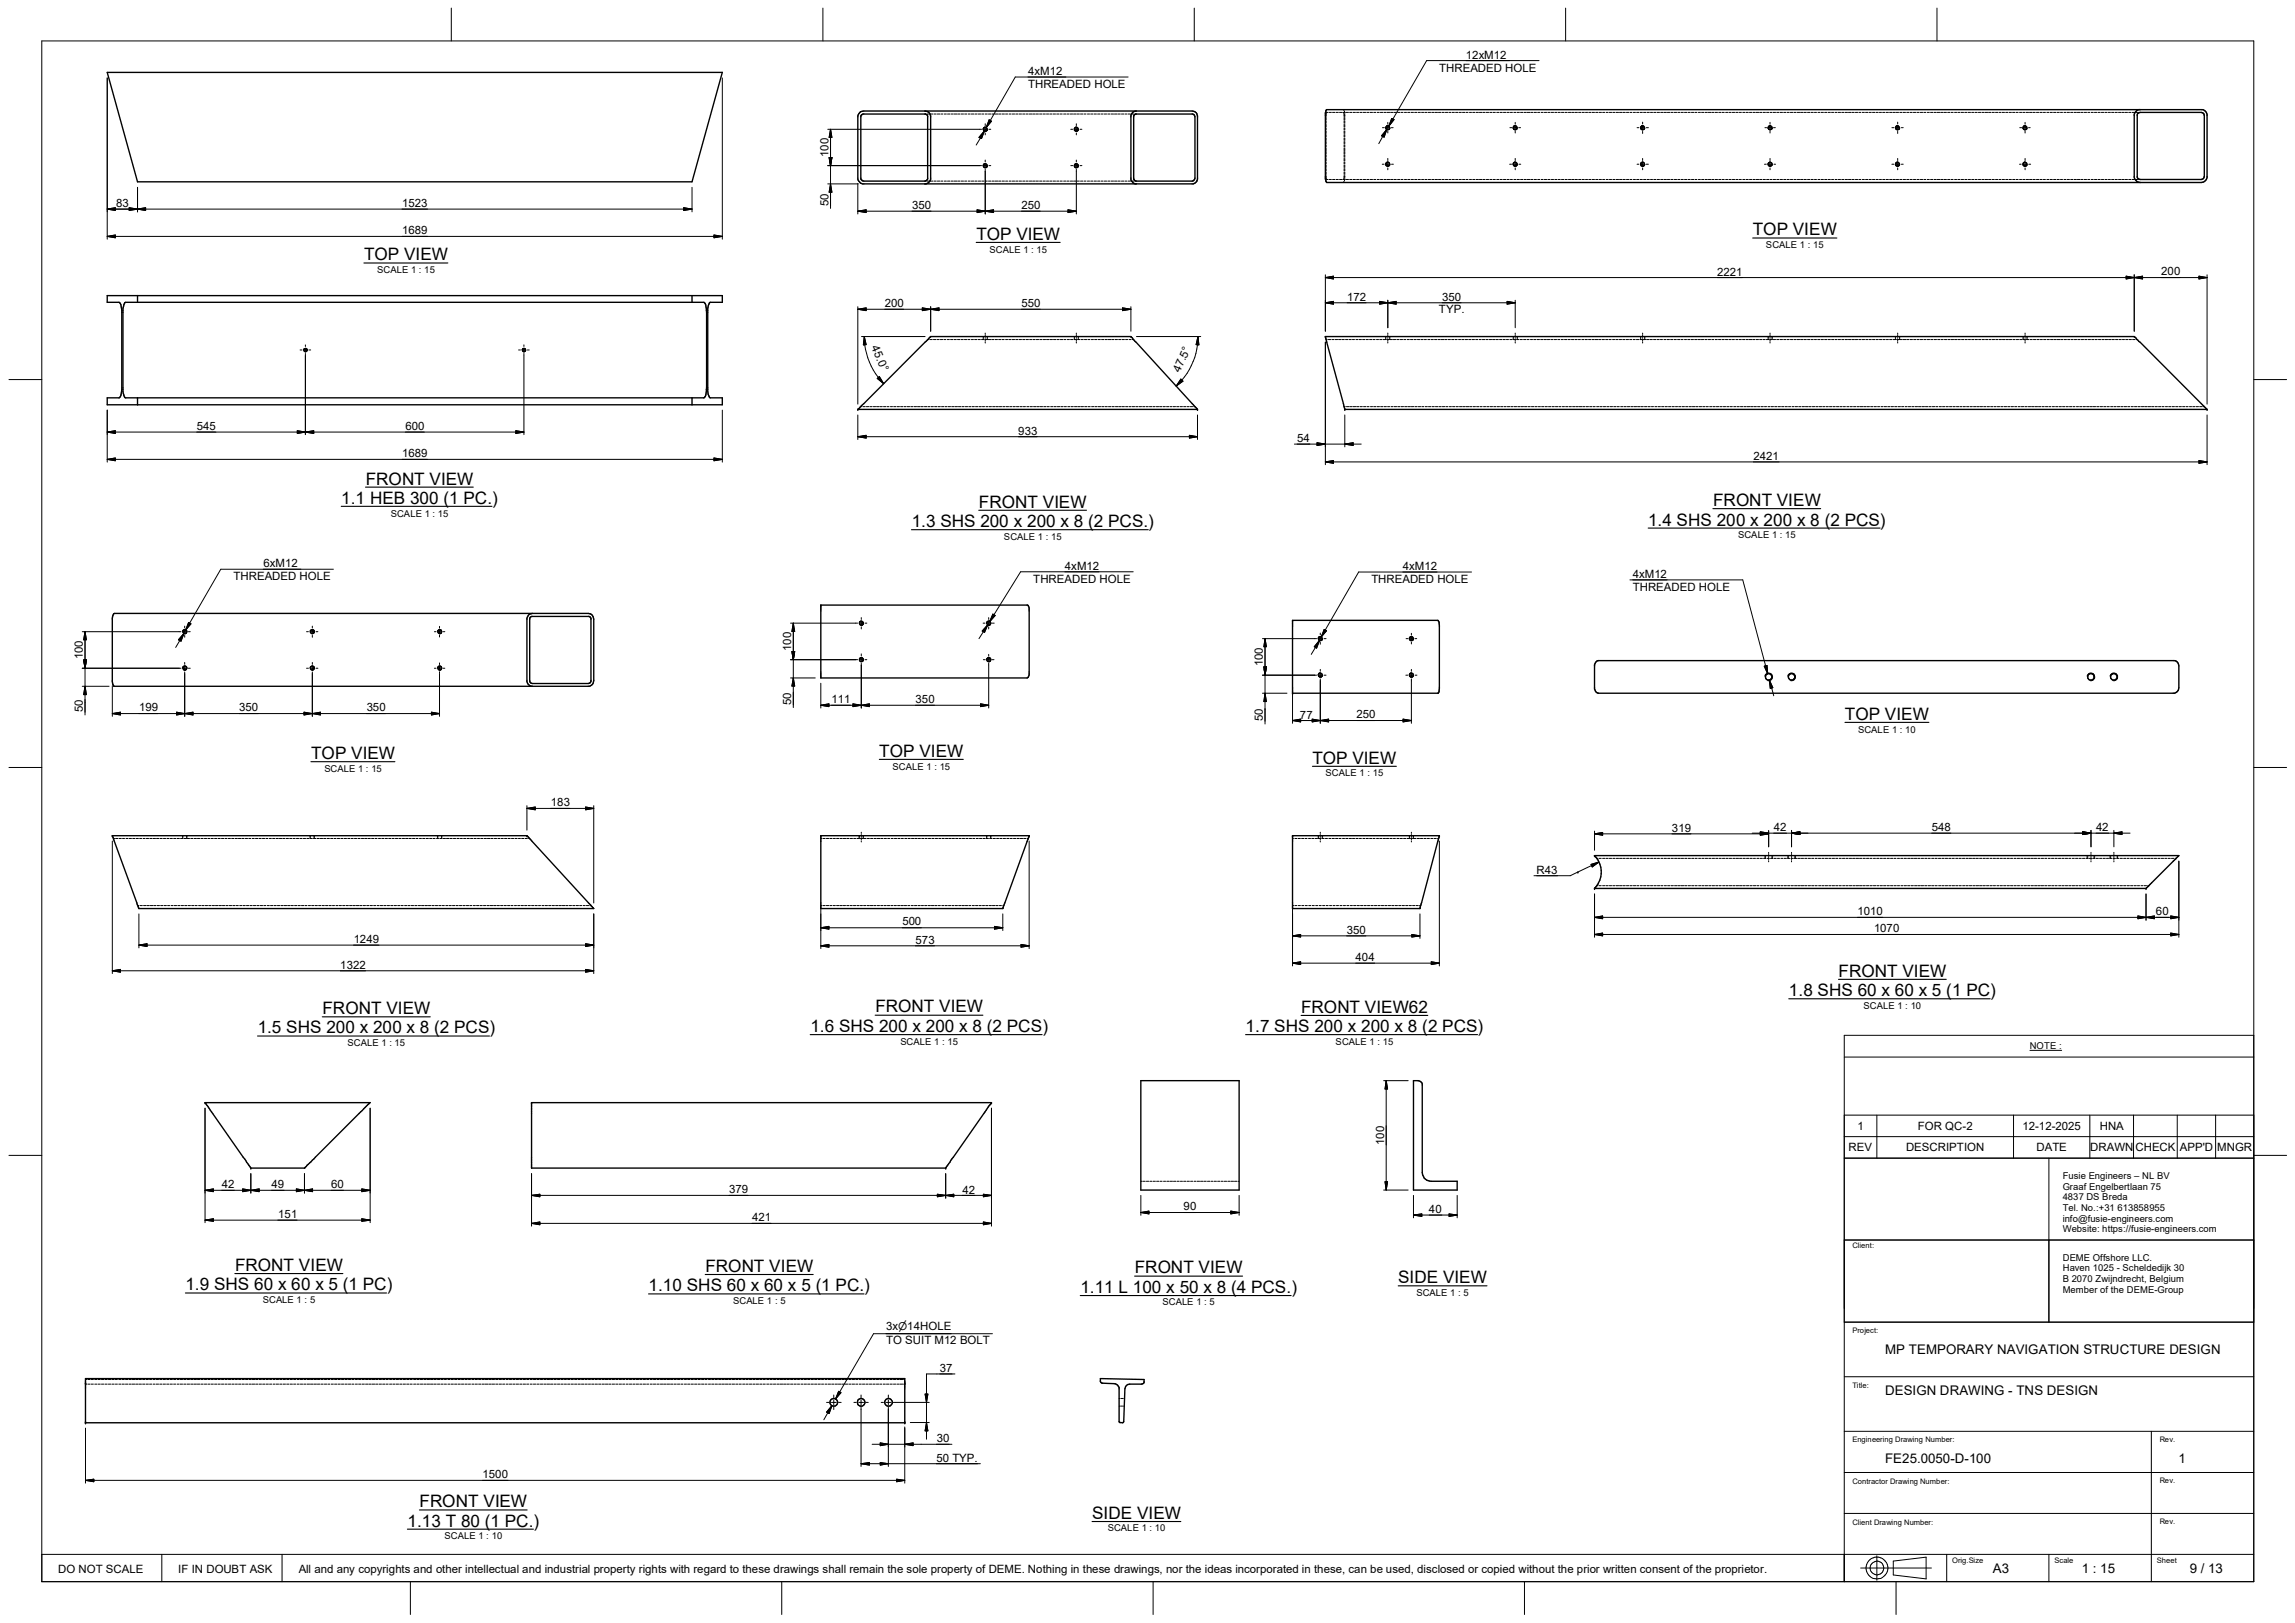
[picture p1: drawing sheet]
<svg xmlns="http://www.w3.org/2000/svg" width="420mm" height="297mm" viewBox="0 0 420 297" stroke-linecap="round" stroke-linejoin="round" font-family="sans-serif">
<defs><g id="words">
<g font-size="3.1">
<text x="66.7" y="47.7">TOP VIEW</text>
<text x="178.8" y="43.9">TOP VIEW</text>
<text x="320.9" y="43.1">TOP VIEW</text>
<text x="67" y="88.7">FRONT VIEW</text>
<text x="62.5" y="92.2">1.1 HEB 300 (1 PC.)</text>
<text x="179.2" y="92.9">FRONT VIEW</text>
<text x="313.6" y="92.6">FRONT VIEW</text>
<text x="166.9" y="96.5">1.3 SHS 200 x 200 x 8 (2 PCS.)</text>
<text x="301.7" y="96.2">1.4 SHS 200 x 200 x 8 (2 PCS)</text>
<text x="337.8" y="131.7">TOP VIEW</text>
<text x="57" y="138.9">TOP VIEW</text>
<text x="161" y="138.6">TOP VIEW</text>
<text x="240.3" y="139.8">TOP VIEW</text>
<text x="336.6" y="178.7">FRONT VIEW</text>
<text x="59" y="185.6">FRONT VIEW</text>
<text x="160.3" y="185.3">FRONT VIEW</text>
<text x="238.2" y="185.3">FRONT VIEW62</text>
<text x="327.5" y="182.3">1.8 SHS 60 x 60 x 5 (1 PC)</text>
<text x="47.2" y="189.1">1.5 SHS 200 x 200 x 8 (2 PCS)</text>
<text x="148.4" y="188.8">1.6 SHS 200 x 200 x 8 (2 PCS)</text>
<text x="228" y="188.9">1.7 SHS 200 x 200 x 8 (2 PCS)</text>
<text x="43" y="232.6">FRONT VIEW</text>
<text x="129.1" y="232.8">FRONT VIEW</text>
<text x="207.8" y="233">FRONT VIEW</text>
<text x="34" y="236.1">1.9 SHS 60 x 60 x 5 (1 PC)</text>
<text x="118.7" y="236.3">1.10 SHS 60 x 60 x 5 (1 PC.)</text>
<text x="197.8" y="236.6">1.11 L 100 x 50 x 8 (4 PCS.)</text>
<text x="256" y="234.9">SIDE VIEW</text>
<text x="76.8" y="275.8">FRONT VIEW</text>
<text x="74.6" y="279.4">1.13 T 80 (1 PC.)</text>
<text x="200" y="277.9">SIDE VIEW</text>
</g>
<g font-size="2.4">
<text x="345.1" y="247.9">MP TEMPORARY NAVIGATION STRUCTURE DESIGN</text>
<text x="345.1" y="255.4">DESIGN DRAWING - TNS DESIGN</text>
<text x="345.1" y="267.8">FE25.0050-D-100</text>
<text x="398.9" y="267.8">1</text>
<text x="364.9" y="287.8">A3</text>
<text x="381.1" y="287.8">1 : 15</text>
<text x="400.9" y="287.9">9 / 13</text>
</g>
<g font-size="2.1">
<text x="268.3" y="10.8">12xM12</text>
<text x="188.2" y="13.8">4xM12</text>
<text x="188.2" y="16.1">THREADED HOLE</text>
<text x="263.5" y="13.1">THREADED HOLE</text>
<text x="151.7" y="28.7" transform="rotate(-90 151.7 28.7)">100</text>
<text x="21.2" y="37.9">83</text>
<text x="73.6" y="37.9">1523</text>
<text x="151.7" y="37.7" transform="rotate(-90 151.7 37.7)">50</text>
<text x="167" y="38.3">350</text>
<text x="187" y="38.3">250</text>
<text x="73.6" y="42.9">1689</text>
<text x="314.4" y="50.5">2221</text>
<text x="395.7" y="50.4">200</text>
<text x="162" y="56.2">200</text>
<text x="187" y="56.2">550</text>
<text x="246.6" y="55.1">172</text>
<text x="263.4" y="57.4">TYP.</text>
<text x="264" y="55.1">350</text>
<text x="159.5" y="63.5" transform="rotate(67 159.5 63.5)">45.0°</text>
<text x="216" y="68.3" transform="rotate(-66 216 68.3)">47.5°</text>
<text x="36.1" y="78.7">545</text>
<text x="73.6" y="83.7">1689</text>
<text x="74.2" y="78.7">600</text>
<text x="186.4" y="79.5">933</text>
<text x="237.5" y="80.9">54</text>
<text x="321" y="84.2">2421</text>
<text x="42.7" y="106.1">THREADED HOLE</text>
<text x="48.2" y="103.8">6xM12</text>
<text x="189.2" y="106.7">THREADED HOLE</text>
<text x="194.9" y="104.3">4xM12</text>
<text x="251.1" y="106.7">THREADED HOLE</text>
<text x="256.8" y="104.4">4xM12</text>
<text x="298.9" y="105.8">4xM12</text>
<text x="298.9" y="108.2">THREADED HOLE</text>
<text x="144.9" y="119.2" transform="rotate(-90 144.9 119.2)">100</text>
<text x="15.2" y="120.7" transform="rotate(-90 15.2 120.7)">100</text>
<text x="231.2" y="122" transform="rotate(-90 231.2 122)">100</text>
<text x="15.2" y="130.4" transform="rotate(-90 15.2 130.4)">50</text>
<text x="25.5" y="130.2">199</text>
<text x="43.8" y="130.2">350</text>
<text x="67.1" y="130.2">350</text>
<text x="144.9" y="129" transform="rotate(-90 144.9 129)">50</text>
<text x="152.2" y="128.7">111</text>
<text x="167.6" y="128.7">350</text>
<text x="238" y="131.6">77</text>
<text x="248.3" y="131.5">250</text>
<text x="231.2" y="132" transform="rotate(-90 231.2 132)">50</text>
<text x="100.8" y="147.6">183</text>
<text x="306.1" y="152.2">319</text>
<text x="324.7" y="152.1">42</text>
<text x="353.6" y="152.1">548</text>
<text x="383.7" y="152.1">42</text>
<text x="281.3" y="159.9">R43</text>
<text x="340.1" y="167.5">1010</text>
<text x="394.7" y="167.5">60</text>
<text x="64.8" y="172.6">1249</text>
<text x="165.2" y="169.4">500</text>
<text x="167.6" y="172.7">573</text>
<text x="246.6" y="170.9">350</text>
<text x="343.1" y="170.6">1070</text>
<text x="62.3" y="177.3">1322</text>
<text x="248.1" y="175.9">404</text>
<text x="253.4" y="209.5" transform="rotate(-90 253.4 209.5)">100</text>
<text x="340.1" y="206.8">1</text>
<text x="351.1" y="206.8">FOR QC-2</text>
<text x="370.3" y="206.8">12-12-2025</text>
<text x="384.4" y="206.8">HNA</text>
<text x="338.4" y="210.7">REV</text>
<text x="348.9" y="210.7">DESCRIPTION</text>
<text x="372.8" y="210.7">DATE</text>
<text x="382.6" y="210.7">DRAWN</text>
<text x="391" y="210.7">CHECK</text>
<text x="399.1" y="210.7">APP'D</text>
<text x="405.9" y="210.7">MNGR</text>
<text x="40.6" y="217.5">42</text>
<text x="49.7" y="217.5">49</text>
<text x="60.6" y="217.5">60</text>
<text x="133.5" y="218.4">379</text>
<text x="176.2" y="218.4">42</text>
<text x="216.7" y="221.5">90</text>
<text x="261.6" y="222">40</text>
<text x="50.9" y="222.9">151</text>
<text x="137.7" y="223.5">421</text>
<text x="162.3" y="243.3">3x⌀14HOLE</text>
<text x="162.3" y="246">TO SUIT M12 BOLT</text>
<text x="172" y="251.1">37</text>
<text x="171.5" y="263.9">30</text>
<text x="171.4" y="267.5">50 TYP.</text>
<text x="88.3" y="270.6">1500</text>
<text x="10.7" y="287.8">DO NOT SCALE</text>
<text x="32.6" y="287.8">IF IN DOUBT ASK</text>
<text x="54.7" y="287.8">All and any copyrights and other intellectual and industrial property rights with regard to these drawings shall remain the sole property of DEME. Nothing in these drawings, nor the ideas incorporated in these, can be used, disclosed or copied without the prior written consent of the proprietor.</text>
</g>
<g font-size="1.7">
<text x="181.1" y="46.2">SCALE 1 : 15</text>
<text x="323.3" y="45.4">SCALE 1 : 15</text>
<text x="69" y="50">SCALE 1 : 15</text>
<text x="71.5" y="94.5">SCALE 1 : 15</text>
<text x="183.8" y="98.8">SCALE 1 : 15</text>
<text x="318.2" y="98.5">SCALE 1 : 15</text>
<text x="340.2" y="134.1">SCALE 1 : 10</text>
<text x="59.4" y="141.3">SCALE 1 : 15</text>
<text x="163.4" y="140.9">SCALE 1 : 15</text>
<text x="242.7" y="142.1">SCALE 1 : 15</text>
<text x="341.2" y="184.7">SCALE 1 : 10</text>
<text x="63.6" y="191.5">SCALE 1 : 15</text>
<text x="164.8" y="191.2">SCALE 1 : 15</text>
<text x="244.5" y="191.2">SCALE 1 : 15</text>
<text x="371.6" y="191.9">NOTE :</text>
<text x="377.6" y="215.7">Fusie Engineers – NL BV</text>
<text x="377.6" y="217.7">Graaf Engelbertlaan 75</text>
<text x="377.6" y="219.7">4837 DS Breda</text>
<text x="377.6" y="221.6">Tel. No.:+31 613858955</text>
<text x="377.6" y="223.6">info@fusie-engineers.com</text>
<text x="377.6" y="225.6">Website: https://fusie-engineers.com</text>
<text x="377.6" y="230.8">DEME Offshore LLC.</text>
<text x="377.6" y="232.7">Haven 1025 - Scheldedijk 30</text>
<text x="48.1" y="238.5">SCALE 1 : 5</text>
<text x="134.2" y="238.7">SCALE 1 : 5</text>
<text x="212.8" y="238.9">SCALE 1 : 5</text>
<text x="259.3" y="237.2">SCALE 1 : 5</text>
<text x="377.6" y="234.7">B 2070 Zwijndrecht, Belgium</text>
<text x="377.6" y="236.6">Member of the DEME-Group</text>
<text x="81.4" y="281.7">SCALE 1 : 10</text>
<text x="202.8" y="280.3">SCALE 1 : 10</text>
</g>
<g font-size="1.4">
<text x="339.1" y="228.5">Client:</text>
<text x="339.1" y="244">Project:</text>
<text x="339.1" y="254">Title:</text>
<text x="339.1" y="264">Engineering Drawing Number:</text>
<text x="395.4" y="264">Rev.</text>
<text x="339.1" y="271.5">Contractor Drawing Number:</text>
<text x="395.4" y="271.5">Rev.</text>
<text x="339.1" y="279">Client Drawing Number:</text>
<text x="395.4" y="279">Rev.</text>
<text x="357.4" y="286">Orig.Size</text>
<text x="376.1" y="286">Scale</text>
<text x="394.9" y="286">Sheet</text>
</g>
</g></defs>
<g fill="none" stroke="#000" stroke-width=".25">
<path d="M19.6 13.3h112.6l-5.5 20h-101.5zM157.4 20.6l.7-.3h60.2l.7 .3 .2 .6v11.6a.99 .99 0 0 1-.7 .9h-60.6l-.4-.2-.5-.7v-11.6zM157.6 21.1l.4-.2h11.4l.3 .1 .1 .3v11.6l-.5 .2h-11.5l-.2-.4zM169.3 20.3l.4 .1a.98 .98 0 0 1 .7 .8v11.6l-.2 .4-.7 .5M180.2 30.1a.35 .35 0 0 1 .5 0 .35 .35 0 0 1-.2 .5l-.4-.1-.1-.2zM196.8 30.1l.3-.1 .2 .1 .1 .3-.2 .2h-.3l-.1-.2zM207.7 21l.2-.1h10.5l.2 .1 .2 .4v11.2l-.3 .5h-10.7l-.3-.4v-11.4zM208 20.3l-.5 .2-.5 .7v11.6l.5 .7 .3 .2M242.9 20.1h160.3l.6 .3 .3 .5-.1 11.8a1.06 1.06 0 0 1-1 .7h-160.1l-.3-.6v-12.1zM347.2 29.8h.4l.2 .2-.1 .3-.3 .1-.2-.1-.2-.3zM347.2 23.1h.4l.2 .3-.1 .2h-.5l-.2-.2zM391.3 20.8l.5-.2h11.2l.4 .1 .2 .4v11.2a.58 .58 0 0 1-.6 .6h-11.2l-.5-.3z"/>
<path d="M391.6 20.1l-.5 .3-.4 .5v11.6l.5 .7 .6 .2M19.6 54.1h112.6v1.2h-2.2l-.3 .5-.1 .7v15.4l.3 .8 .1 .1h2.2v1.3h-112.6v-1.3h2.2a1.61 1.61 0 0 0 .5-1.5v-14.8l-.2-.7-.3-.5h-2.2zM22.8 55.5l.2-.2h105.9l.1 .2a2.23 2.23 0 0 1 .4 1.6v13.9a2.25 2.25 0 0 1-.5 1.8h-105.9l-.2-.1-.3-1.1v-15.1zM25.2 54.1v1.2M126.7 54.1v1.2M25.2 72.8v1.3M55.7 63.9a.29 .29 0 0 1 .4-.1 .29 .29 0 0 1 .1 .4 .29 .29 0 0 1-.5 .1zM95.7 63.9a.29 .29 0 0 1 .4-.1 .29 .29 0 0 1 .1 .4 .29 .29 0 0 1-.5 .1zM126.7 72.8v1.3M157 74.9h.1M157 74.9l13.4-13.3h36.6l12.2 13.3M157 74.9h62.2"/>
<path d="M219.2 74.9h.1M246.2 74.9h.1M246.2 74.9l-3.6-13.3h148.1l13.4 13.3M246.2 74.9h157.9M404.1 74.9h.1M20.8 112.4l.1-.1h86.8a1.01 1.01 0 0 1 1 1v11.2l-.3 .8-.5 .3h-87l-.3-.8v-11.7zM56.9 115.4h.5v.4l-.2 .2-.4-.2zM80.3 115.4h.4l.1 .4-.3 .2-.2-.1-.1-.2zM97.1 112.9l.2-.1h10.6l.2 .1 .1 .3v11.5l-.2 .3-10.6 .1-.3-.2-.1-.2v-11.5zM97.4 112.3l-.6 .3-.3 .6v11.6l.3 .5 .5 .3M150.3 110.7h.1M150.3 110.7h37.8l.3 .6v12.4l-.4 .4h-37.7z"/>
<path d="M236.6 113.5h26.6l.2 .3 .1 .6-.1 12.3-.1 .2h-26.7zM236.6 126.9h.1M241.5 123.3a.35 .35 0 0 1 .5 .1 .35 .35 0 0 1-.1 .5l-.4-.1-.1-.3zM292.2 121.2l.4-.3h105.5l.5 .3 .3 .7v4l-.3 .7-.5 .3h-105.5l-.4-.3-.3-.5v-4.4zM20.6 153h.1M20.6 153l4.8 13.3h83.3l-12.2-13.3M20.6 153h75.9M96.5 153h.1M150.3 153h.1M150.3 153v13.3h33.3l4.8-13.3M150.3 153h38.1M188.4 153h.1"/>
<path d="M236.6 153h.1M236.6 153v13.3h23.4l3.5-13.3M236.6 153h26.9M263.5 153h.1M291.9 156.6h.1M291.9 156.6a4.3 4.3 0 0 1 0 6M291.9 156.6h107l-6 6M291.9 162.6h.1M291.9 162.6h101M392.9 162.6h.1M208.9 197.8h18v20h-18zM258.8 197.8a1.58 1.58 0 0 1 1.4 .2l.2 .4v16.2a1.58 1.58 0 0 0 1.6 1.6h4.8v1.6h-8z"/>
<path d="M37.5 201.8h.1M37.5 201.8l8.4 12M37.5 201.8h30.3M45.9 213.8h.1M67.7 201.8l-11.9 12h-9.9M97.3 201.8h.1M97.3 201.8v12h75.8M97.3 201.8h84.2M173.1 213.8h.1M181.5 201.8h.1M181.5 201.8l-8.4 12M15.7 253.2h.1"/>
<path d="M165.6 253.2h.1M201.5 252.3l8 .2v.5l-.5 .3-2.3 .1a.83 .83 0 0 0-.8 .8l-.2 6-.2 .2-.5-.1-.1-.1v-6.3l-.7-.6-2.5-.1-.2-.3zM15.7 260.4h.1M15.7 260.3h.1M15.7 260.4v-8.1h149.9v8.1M15.7 260.4h149.9M165.6 260.4h.1M165.6 260.3h.1"/>
<circle cx="180.4" cy="23.7" r=".35"/>
<circle cx="197.1" cy="23.7" r=".34"/>
<circle cx="254.1" cy="23.4" r=".35"/>
<circle cx="254.1" cy="30" r=".34"/>
<circle cx="277.4" cy="30" r=".34"/>
<circle cx="277.4" cy="23.4" r=".35"/>
<circle cx="300.7" cy="23.4" r=".32"/>
<circle cx="300.8" cy="30" r=".33"/>
<circle cx="324.1" cy="30.1" r=".34"/>
<circle cx="324.1" cy="23.4" r=".34"/>
<circle cx="370.7" cy="30" r=".33"/>
<circle cx="370.7" cy="23.4" r=".34"/>
<circle cx="33.8" cy="115.6" r=".34"/>
<circle cx="157.7" cy="114.1" r=".34"/>
<circle cx="181" cy="114" r=".34"/>
<circle cx="241.7" cy="116.9" r=".35"/>
<circle cx="258.4" cy="116.9" r=".34"/>
<circle cx="33.8" cy="122.3" r=".34"/>
<circle cx="57.2" cy="122.3" r=".33"/>
<circle cx="80.5" cy="122.3" r=".33"/>
<circle cx="157.7" cy="120.7" r=".35"/>
<circle cx="181" cy="120.7" r=".34"/>
<circle cx="258.4" cy="123.6" r=".34"/>
<circle cx="323.8" cy="123.9" r=".59"/>
<circle cx="328" cy="123.9" r=".59"/>
<circle cx="382.8" cy="123.9" r=".6"/>
<circle cx="387" cy="123.9" r=".6"/>
<circle cx="152.6" cy="256.7" r=".7"/>
<circle cx="157.7" cy="256.7" r=".69"/>
<circle cx="162.7" cy="256.6" r=".7"/>
</g>
<g fill="none" stroke="#000" stroke-width=".18">
<path d="M7.7 7.5h404.9v282h-404.9zM19.6 14.3v29.5M82.6 1.5v6M132.2 14.3v29.5M150.7 1.5v6M206.5 14.1h-20.6l-5.4 9.3M218.6 1.5v6M281.8 11.1h-20.6l-7 12M286.6 1.5v6M354.6 1.5v6M19.6 38.3l1.5-.3v.5zM19.6 38.3h107.1"/>
<path d="M23.7 38l1.5 .3-1.5 .2zM25.2 38.3l1.5-.3v.5zM25.2 34.3v4.5M125.2 38l1.5 .3-1.5 .2zM126.7 34.3v4.5M151.5 23.7h28.2M151.5 30.3h28.2M151.5 33.7h5.6M151.8 28.8h.5l-.3 1.5zM151.8 29.2l.2 1.1M152 23.7l.3 1.4h-.5zM152 33.7l.3 1.5h-.5z"/>
<path d="M152 23.7v14.4M157 38.7l1.6-.3v.5zM157 38.7h40.1M157 33.6v5.6M169.3 20.9h.2M169.3 33.1h.2M169.7 20.9h.4M169.7 33.1h.4M170.3 20.9h.5M170.3 33.1h.5M171 20.9h.4M171 33.1h.4"/>
<path d="M171.6 20.9h.4M171.6 33.1h.4M172.2 20.9h.4M172.2 33.1h.4M172.9 20.9h.4M172.9 33.1h.4M173.5 20.9h.4M173.5 33.1h.4M174.1 20.9h.4M174.1 33.1h.4M174.7 20.9h.5M174.7 33.1h.5"/>
<path d="M175.3 20.9h.5M175.3 33.1h.5M176 20.9h.4M176 33.1h.4M176.6 20.9h.4M176.6 33.1h.4M177.2 20.9h.4M177.2 33.1h.4M177.8 20.9h.5M177.8 33.1h.5M178.5 20.9h.4M178.5 33.1h.4"/>
<path d="M178.9 38.4l1.5 .3-1.5 .2zM179.1 20.9h.4M179.1 33.1h.4M179.7 20.9h.4M179.7 33.1h.4M180 23.7h.8M180 30.3h.8M180.2 23.9l-.5 1.5-.5-.3zM180.2 23.9l-1.5 2.6M180.4 38.7l1.5-.3v.5zM180.4 20.9h.4M180.4 33.1h.4"/>
<path d="M180.4 22.6v.4M180.4 23.3v.7M180.4 24.3v.4M180.4 29.3v.3M180.4 30v.6M180.4 31v8.2M180.5 23.2a.41 .41 0 0 0-.5 .5 .41 .41 0 0 0 .5 .3l.3-.3M180.5 29.9l-.3 .1-.2 .2 .1 .4 .3 .1 .2-.1 .2-.2M181 20.9h.4M181 33.1h.4M181 23.7h.4M181 30.3h.4"/>
<path d="M181.1 21.9l.4 .3-1 1.2zM181.3 22.1l-.8 1.3M181.6 20.9h.4M181.6 33.1h.4M182.2 20.9h.5M182.2 33.1h.5M182.8 20.9h.4M182.8 33.1h.4M183.5 20.9h.4M183.5 33.1h.4M184.1 20.9h.4M184.1 33.1h.4"/>
<path d="M184.7 20.9h.4M184.7 33.1h.4M185.3 20.9h.4M185.3 33.1h.4M186 20.9h.4M186 33.1h.4M186.6 20.9h.4M186.6 33.1h.4M187.2 20.9h.4M187.2 33.1h.4M187.8 20.9h.4M187.8 33.1h.4"/>
<path d="M188.5 20.9h.4M188.5 33.1h.4M189 20.9h.5M189 33.1h.5M189.7 20.9h.4M189.7 33.1h.4M190.3 20.9h.4M190.3 33.1h.4M191 20.9h.4M191 33.1h.4M191.6 20.9h.4M191.6 33.1h.4"/>
<path d="M192.2 20.9h.4M192.2 33.1h.4M192.8 20.9h.4M192.8 33.1h.4M193.5 20.9h.4M193.5 33.1h.4M194.1 20.9h.4M194.1 33.1h.4M194.7 20.9h.4M194.7 33.1h.4M195.3 20.9h.4M195.3 33.1h.4"/>
<path d="M195.5 38.4l1.6 .3-1.6 .2zM195.9 20.9h.5M195.9 33.1h.5M196 23.7h.4M196 30.3h.4M196.5 20.9h.5M196.5 33.1h.5M196.7 23.7h.7M196.7 30.3h.7M197.1 22.6v.4M197.1 23.3v.7M197.1 24.3v.4"/>
<path d="M197.1 29.3v.3M197.1 30v.6M197.1 31v8.2M197.1 23.2l-.3 .2-.1 .4 .5 .2 .2-.3M197.1 29.9l-.3 .1-.1 .5 .3 .2 .3-.1 .1-.2M197.2 20.9h.4M197.2 33.1h.4M197.7 23.7h.4M197.7 30.3h.4M197.8 20.9h.4M197.8 33.1h.4M198.4 20.9h.4"/>
<path d="M198.4 33.1h.4M199.1 20.9h.4M199.1 33.1h.4M199.7 20.9h.4M199.7 33.1h.4M200.3 20.9h.4M200.3 33.1h.4M200.9 20.9h.5M200.9 33.1h.5M201.6 20.9h.4M201.6 33.1h.4M202.2 20.9h.4"/>
<path d="M202.2 33.1h.4M202.8 20.9h.4M202.8 33.1h.4M203.4 20.9h.5M203.4 33.1h.5M204 20.9h.5M204 33.1h.5M204.7 20.9h.4M204.7 33.1h.4M205.3 20.9h.4M205.3 33.1h.4M205.9 20.9h.4"/>
<path d="M205.9 33.1h.4M206.5 20.9h.5M206.5 33.1h.5M207.2 20.9h.4M207.2 33.1h.4M207.8 20.9h.2M207.8 33.1h.2M242.8 20.9v.4M242.8 21.5v.5M242.8 22.1v.5M242.8 22.8v.4M242.8 23.4v.4"/>
<path d="M242.8 24v.4M242.8 24.6v.5M242.8 25.3v.4M242.8 25.9v.4M242.8 26.5v.4M242.8 27.1v.5M242.8 27.7v.5M242.8 28.4v.4M242.8 29v.4M242.8 29.6v.4M242.8 30.2v.4M242.8 30.9v.4"/>
<path d="M242.8 31.5v.4M242.8 32.1v.4M242.9 32.7v.2h.3M242.9 20.6v.1M242.9 20.6h.1M242.9 20.6h.3M243.4 20.6h.3M243.4 32.9h.3M244 20.6h.4M244 32.9h.4M244.6 20.6h.4M244.6 32.9h.4"/>
<path d="M245.2 20.6h.4M245.2 32.9h.4M245.8 20.6h.5M245.8 32.9h.5M245.9 20.6h.1M245.9 20.6l.1 .1M245.9 20.1l.2 .1M246 32.7l-.1 .2M246.1 20.9v.4M246.1 21.5v.5M246.1 22.1v.5M246.1 22.8v.4"/>
<path d="M246.1 23.4v.4M246.1 24v.4M246.1 24.6v.5M246.1 25.3v.4M246.1 25.9v.4M246.1 26.5v.4M246.1 27.1v.5M246.1 27.7v.5M246.1 28.4v.4M246.1 29v.4M246.1 29.6v.4M246.1 30.2v.4"/>
<path d="M246.1 30.9v.4M246.1 31.5v.4M246.1 32.1v.4M246.1 33.3l-.2 .1M246.1 20.4l.1 .3M246.2 32.7l-.1 .4M246.2 20.9v.4M246.2 21.5v.5M246.2 22.1v.5M246.2 22.8v.4M246.2 23.4v.4M246.2 24v.4"/>
<path d="M246.2 24.6v.5M246.2 25.3v.4M246.2 25.9v.4M246.2 26.5v.4M246.2 27.1v.5M246.2 27.7v.5M246.2 28.4v.4M246.2 29v.4M246.2 29.6v.4M246.2 30.2v.4M246.2 30.9v.4M246.2 31.5v.4"/>
<path d="M246.2 32.1v.4M246.5 20.6h.4M246.5 32.9h.4M247.1 20.6h.4M247.1 32.9h.4M247.7 20.6h.4M247.7 32.9h.4M248.4 20.6h.3M248.4 32.9h.3M249 20.6h.4M249 32.9h.4M249.6 20.6h.4"/>
<path d="M249.6 32.9h.4M250.2 20.6h.4M250.2 32.9h.4M250.9 20.6h.4M250.9 32.9h.4M251.5 20.6h.4M251.5 32.9h.4M252.1 20.6h.4M252.1 32.9h.4M252.7 20.6h.4M252.7 32.9h.4M253.1 30.1h.3"/>
<path d="M253.1 23.4h.3M253.4 20.6h.4M253.4 32.9h.4M253.7 30.1h.7M253.8 23.4h.6M253.9 23.7l-.5 1.4-.5-.3zM253.9 23.7l-1.5 2.6M253.9 20.6h.5M253.9 32.9h.5M254.1 22.4v.3M254.1 23.1v.6M254.1 24v.3"/>
<path d="M254.1 29v.4M254.1 29.7v.7M254.1 30.7v.4M254.2 29.6l-.4 .2-.1 .4 .5 .2 .3-.3M254.2 23h-.3l-.2 .5 .3 .3 .3-.1 .2-.2M254.6 20.6h.4M254.6 32.9h.4M254.7 23.4h.3M254.8 30.1h.3M254.8 21.7l.4 .2-1 1.2zM255 21.8l-.8 1.3M255.2 20.6h.4"/>
<path d="M255.2 32.9h.4M255.9 20.6h.4M255.9 32.9h.4M256.5 20.6h.4M256.5 32.9h.4M257.1 20.6h.4M257.1 32.9h.4M257.7 20.6h.4M257.7 32.9h.4M258.3 20.6h.5M258.3 32.9h.5M259 20.6h.4"/>
<path d="M259 32.9h.4M259.6 20.6h.4M259.6 32.9h.4M260.3 20.6h.3M260.3 32.9h.3M260.8 20.6h.5M260.8 32.9h.5M261.5 20.6h.4M261.5 32.9h.4M262.1 20.6h.4M262.1 32.9h.4M262.7 20.6h.5"/>
<path d="M262.7 32.9h.5M263.3 20.6h.5M263.3 32.9h.5M264 20.6h.4M264 32.9h.4M264.6 20.6h.4M264.6 32.9h.4M265.2 20.6h.4M265.2 32.9h.4M265.8 20.6h.5M265.8 32.9h.5M266.5 20.6h.4"/>
<path d="M266.5 32.9h.4M267.1 20.6h.4M267.1 32.9h.4M267.7 20.6h.5M267.7 32.9h.5M268.4 20.6h.4M268.4 32.9h.4M269 20.6h.4M269 32.9h.4M269.6 20.6h.4M269.6 32.9h.4M270.2 20.6h.5"/>
<path d="M270.2 32.9h.5M270.8 20.6h.5M270.8 32.9h.5M271.5 20.6h.4M271.5 32.9h.4M272.1 20.6h.4M272.1 32.9h.4M272.7 20.6h.5M272.7 32.9h.5M273.4 20.6h.4M273.4 32.9h.4M274 20.6h.4"/>
<path d="M274 32.9h.4M274.6 20.6h.4M274.6 32.9h.4M275.2 20.6h.5M275.2 32.9h.5M275.9 20.6h.4M275.9 32.9h.4M276.4 30.1h.3M276.4 23.4h.4M276.5 20.6h.4M276.5 32.9h.4M277 23.4l.4 .4 .3-.1 .1-.2"/>
<path d="M277.1 23.4h.6M277.1 30.1h.6M277.1 20.6h.4M277.1 32.9h.4M277.4 22.4v.3M277.4 23.1v.6M277.4 24v.3M277.4 29v.4M277.4 29.7v.7M277.4 30.7v.4M277.5 23h-.3l-.2 .4M277.5 29.6l-.4 .2a.4 .4 0 0 0 .1 .6 .4 .4 0 0 0 .6-.3"/>
<path d="M277.7 20.6h.5M277.7 32.9h.5M278 23.4h.4M278.1 30.1h.3M278.4 20.6h.4M278.4 32.9h.4M279 20.6h.4M279 32.9h.4M279.6 20.6h.5M279.6 32.9h.5M280.2 20.6h.5M280.2 32.9h.5"/>
<path d="M280.9 20.6h.4M280.9 32.9h.4M281.5 20.6h.4M281.5 32.9h.4M282.1 20.6h.4M282.1 32.9h.4M282.7 20.6h.5M282.7 32.9h.5M283.4 20.6h.4M283.4 32.9h.4M284 20.6h.4M284 32.9h.4"/>
<path d="M284.6 20.6h.5M284.6 32.9h.5M285.3 20.6h.4M285.3 32.9h.4M285.9 20.6h.4M285.9 32.9h.4M286.5 20.6h.4M286.5 32.9h.4M287.1 20.6h.5M287.1 32.9h.5M287.7 20.6h.5M287.7 32.9h.5"/>
<path d="M288.4 20.6h.4M288.4 32.9h.4M289 20.6h.4M289 32.9h.4M289.6 20.6h.5M289.6 32.9h.5M290.3 20.6h.3M290.3 32.9h.3M290.9 20.6h.4M290.9 32.9h.4M291.5 20.6h.4M291.5 32.9h.4"/>
<path d="M292.1 20.6h.5M292.1 32.9h.5M292.8 20.6h.4M292.8 32.9h.4M293.4 20.6h.4M293.4 32.9h.4M294 20.6h.4M294 32.9h.4M294.6 20.6h.5M294.6 32.9h.5M295.3 20.6h.4M295.3 32.9h.4"/>
<path d="M295.9 20.6h.4M295.9 32.9h.4M296.5 20.6h.5M296.5 32.9h.5M297.1 20.6h.4M297.1 32.9h.4M297.8 20.6h.4M297.8 32.9h.4M298.4 20.6h.4M298.4 32.9h.4M299 20.6h.4M299 32.9h.4"/>
<path d="M299.6 20.6h.4M299.6 32.9h.4M299.7 23.4h.3M299.7 30.1h.3M300.3 20.6h.4M300.3 32.9h.4M300.4 23.4h.7M300.4 30.1h.7M300.7 22.4v.3M300.7 23v.7M300.7 24v.4M300.7 29v.4"/>
<path d="M300.7 29.7v.7M300.7 30.7v.4M300.8 23h-.3l-.2 .3 .1 .4 .3 .1 .3-.1 .1-.2M300.8 29.6l-.5 .3 .1 .5h.5l.2-.3M300.9 20.6h.4M300.9 32.9h.4M301.4 23.4h.4M301.4 30.1h.4M301.5 20.6h.5M301.5 32.9h.5M302.2 20.6h.3M302.2 32.9h.3"/>
<path d="M302.8 20.6h.4M302.8 32.9h.4M303.4 20.6h.4M303.4 32.9h.4M304 20.6h.4M304 32.9h.4M304.6 20.6h.5M304.6 32.9h.5M305.3 20.6h.4M305.3 32.9h.4M305.9 20.6h.4M305.9 32.9h.4"/>
<path d="M306.5 20.6h.4M306.5 32.9h.4M307.2 20.6h.3M307.2 32.9h.3M307.8 20.6h.4M307.8 32.9h.4M308.4 20.6h.4M308.4 32.9h.4M309 20.6h.4M309 32.9h.4M309.7 20.6h.4M309.7 32.9h.4"/>
<path d="M310.3 20.6h.4M310.3 32.9h.4M310.9 20.6h.4M310.9 32.9h.4M311.5 20.6h.4M311.5 32.9h.4M312.2 20.6h.4M312.2 32.9h.4M312.7 20.6h.5M312.7 32.9h.5M313.4 20.6h.4M313.4 32.9h.4"/>
<path d="M314 20.6h.4M314 32.9h.4M314.7 20.6h.4M314.7 32.9h.4M315.3 20.6h.4M315.3 32.9h.4M315.9 20.6h.4M315.9 32.9h.4M316.5 20.6h.4M316.5 32.9h.4M317.1 20.6h.5M317.1 32.9h.5"/>
<path d="M317.8 20.6h.4M317.8 32.9h.4M318.4 20.6h.4M318.4 32.9h.4M319.1 20.6h.3M319.1 32.9h.3M319.6 20.6h.5M319.6 32.9h.5M320.3 20.6h.4M320.3 32.9h.4M320.9 20.6h.4M320.9 32.9h.4"/>
<path d="M321.5 20.6h.5M321.5 32.9h.5M322.1 20.6h.5M322.1 32.9h.5M322.8 20.6h.4M322.8 32.9h.4M323 30.1h.4M323.1 23.4h.3M323.4 20.6h.4M323.4 32.9h.4M323.8 23.4h.6M323.8 30.1h.6"/>
<path d="M324.1 20.6h.3M324.1 32.9h.3M324.1 22.4v.3M324.1 23.1v.6M324.1 24v.3M324.1 29v.4M324.1 29.7v.7M324.1 30.7v.4M324.1 23a.41 .41 0 0 0-.4 .3 .41 .41 0 0 0 .4 .5l.2-.1 .2-.2M324.1 29.6l-.4 .3 .1 .5h.4l.3-.3M324.6 20.6h.5M324.6 32.9h.5"/>
<path d="M324.7 23.4h.3M324.8 30.1h.3M325.3 20.6h.4M325.3 32.9h.4M325.9 20.6h.4M325.9 32.9h.4M326.5 20.6h.5M326.5 32.9h.5M327.2 20.6h.4M327.2 32.9h.4M327.8 20.6h.4M327.8 32.9h.4"/>
<path d="M328.4 20.6h.4M328.4 32.9h.4M329 20.6h.5M329 32.9h.5M329.6 20.6h.5M329.6 32.9h.5M330.3 20.6h.4M330.3 32.9h.4M330.9 20.6h.4M330.9 32.9h.4M331.5 20.6h.5M331.5 32.9h.5"/>
<path d="M332.2 20.6h.4M332.2 32.9h.4M332.8 20.6h.4M332.8 32.9h.4M333.4 20.6h.4M333.4 32.9h.4M334 20.6h.5M334 32.9h.5M334.7 20.6h.4M334.7 32.9h.4M335.3 20.6h.4M335.3 32.9h.4"/>
<path d="M335.9 20.6h.4M335.9 32.9h.4M336.5 20.6h.5M336.5 32.9h.5M337.2 20.6h.4M337.2 32.9h.4M337.8 20.6h.4M337.8 32.9h.4M338.4 20.6h.5M338.4 32.9h.5M339 20.6h.5M339 32.9h.5"/>
<path d="M339.7 20.6h.4M339.7 32.9h.4M340.3 20.6h.4M340.3 32.9h.4M340.9 20.6h.4M340.9 32.9h.4M341.5 20.6h.5M341.5 32.9h.5M342.2 20.6h.4M342.2 32.9h.4M342.8 20.6h.4M342.8 32.9h.4"/>
<path d="M343.4 20.6h.5M343.4 32.9h.5M344.1 20.6h.4M344.1 32.9h.4M344.7 20.6h.4M344.7 32.9h.4M345.3 20.6h.4M345.3 32.9h.4M345.9 20.6h.5M345.9 32.9h.5M346.4 23.4h.3M346.4 30.1h.3"/>
<path d="M346.5 20.6h.5M346.5 32.9h.5M347 23.4h.8M347 30.1h.8M347.2 20.6h.4M347.2 32.9h.4M347.4 22.4v.3M347.4 23v.7M347.4 24v.4M347.4 29v.4M347.4 29.7v.7M347.4 30.7v.4"/>
<path d="M347.5 29.6l-.4 .2-.1 .3 .1 .3h.4l.3-.3M347.5 23l-.4 .2-.1 .2 .1 .3 .3 .1 .2-.1 .2-.2M347.8 20.6h.4M347.8 32.9h.4M348.1 23.4h.3M348.1 30.1h.3M348.4 20.6h.5M348.4 32.9h.5M349.1 20.6h.4M349.1 32.9h.4M349.7 20.6h.4M349.7 32.9h.4"/>
<path d="M350.3 20.6h.4M350.3 32.9h.4M350.9 20.6h.5M350.9 32.9h.5M351.6 20.6h.4M351.6 32.9h.4M352.2 20.6h.4M352.2 32.9h.4M352.8 20.6h.4M352.8 32.9h.4M353.4 20.6h.5M353.4 32.9h.5"/>
<path d="M354.1 20.6h.4M354.1 32.9h.4M354.7 20.6h.4M354.7 32.9h.4M355.3 20.6h.5M355.3 32.9h.5M355.9 20.6h.5M355.9 32.9h.5M356.6 20.6h.4M356.6 32.9h.4M357.2 20.6h.4M357.2 32.9h.4"/>
<path d="M357.8 20.6h.4M357.8 32.9h.4M358.4 20.6h.4M358.4 32.9h.4M359.1 20.6h.4M359.1 32.9h.4M359.7 20.6h.4M359.7 32.9h.4M360.3 20.6h.5M360.3 32.9h.5M361 20.6h.3M361 32.9h.3"/>
<path d="M361.6 20.6h.4M361.6 32.9h.4M362.2 20.6h.4M362.2 32.9h.4M362.8 20.6h.5M362.8 32.9h.5M363.4 20.6h.5M363.4 32.9h.5M364.1 20.6h.4M364.1 32.9h.4M364.7 20.6h.4M364.7 32.9h.4"/>
<path d="M365.3 20.6h.4M365.3 32.9h.4M366 20.6h.3M366 32.9h.3M366.6 20.6h.4M366.6 32.9h.4M367.2 20.6h.4M367.2 32.9h.4M367.8 20.6h.4M367.8 32.9h.4M368.5 20.6h.4M368.5 32.9h.4"/>
<path d="M369.1 20.6h.4M369.1 32.9h.4M369.7 20.6h.4M369.7 32.9h.4M369.7 30.1h.3M369.8 23.4h.3M370.3 20.6h.4M370.3 32.9h.4M370.4 23.4h.6M370.4 30.1h.7M370.7 22.4v.3M370.7 23.1v.6"/>
<path d="M370.7 24v.3M370.7 29v.4M370.7 29.7v.7M370.7 30.7v.4M370.8 23l-.4 .2v.5h.5l.2-.2M370.8 29.6l-.4 .2v.6h.5l.2-.3M371 20.6h.4M371 32.9h.4M371.4 23.4h.3M371.4 30.1h.4M371.5 20.6h.5M371.5 32.9h.5"/>
<path d="M372.2 20.6h.4M372.2 32.9h.4M372.8 20.6h.4M372.8 32.9h.4M373.5 20.6h.4M373.5 32.9h.4M374.1 20.6h.4M374.1 32.9h.4M374.7 20.6h.4M374.7 32.9h.4M375.3 20.6h.4M375.3 32.9h.4"/>
<path d="M376 20.6h.4M376 32.9h.4M376.6 20.6h.4M376.6 32.9h.4M377.2 20.6h.4M377.2 32.9h.4M377.9 20.6h.3M377.9 32.9h.3M378.4 20.6h.5M378.4 32.9h.5M379.1 20.6h.4M379.1 32.9h.4"/>
<path d="M379.7 20.6h.4M379.7 32.9h.4M380.3 20.6h.5M380.3 32.9h.5M380.9 20.6h.5M380.9 32.9h.5M381.6 20.6h.4M381.6 32.9h.4M382.2 20.6h.4M382.2 32.9h.4M382.9 20.6h.3M382.9 32.9h.3"/>
<path d="M383.4 20.6h.5M383.4 32.9h.5M384.1 20.6h.4M384.1 32.9h.4M384.7 20.6h.4M384.7 32.9h.4M385.3 20.6h.5M385.3 32.9h.5M386 20.6h.4M386 32.9h.4M386.6 20.6h.4M386.6 32.9h.4"/>
<path d="M387.2 20.6h.4M387.2 32.9h.4M387.8 20.6h.5M387.8 32.9h.5M388.4 20.6h.5M388.4 32.9h.5M389.1 20.6h.4M389.1 32.9h.4M389.7 20.6h.4M389.7 32.9h.4M390.3 20.6h.5M390.3 32.9h.5"/>
<path d="M391 20.6h.4M391 32.9h.4M391.6 20.6h.2M391.6 32.9h.2M19.6 43.3l1.5-.3v.5zM19.6 43.3h112.6M130.7 43l1.5 .3-1.5 .2zM157 56.6l1.6-.3v.6zM157 56.1v17.9M157 56.6h50M168.9 56.3l1.5 .3-1.5 .3zM168.9 56.3l3 .6v-.6l-3 .6z"/>
<path d="M170.4 56.6l1.5-.3v.6zM170.4 56.1v4.5M205.5 56.3l1.5 .3-1.5 .3zM207 56.1v4.5M242.6 50.8l1.5-.3v.6zM242.6 55.4l1.5-.2v.5zM242.6 50.3v10.3M242.6 50.8h161.5M242.6 55.4h34.8M252.6 55.2l1.5 .2-1.5 .3zM254.1 55.4l1.5-.2v.5zM254.1 54.9v5.1"/>
<path d="M275.9 55.2l1.5 .2-1.5 .3zM277.4 54.9v5.1M389.2 50.5l1.5 .3-1.5 .3zM390.7 50.8l1.5-.3v.6zM390.7 50.3v10.3M402.6 50.5l1.5 .3-1.5 .3zM404.1 50.3v23.7M1.6 69.5h6.1M19.6 79.1l1.5-.3v.5zM19.6 75.1v9.5M19.6 79.1h76.3M54.4 78.8l1.5 .3-1.5 .2z"/>
<path d="M54.9 64.1h.4M55.9 79.1l1.5-.3v.5zM55.9 63.8l-.3 .2 .6 .1M55.9 63.8a.32 .32 0 0 1 .3 .3 .32 .32 0 0 1-.3 .3M55.9 63.1v.3M55.9 63.8v.6M55.9 64.7v14.8M56.5 64.1h.4M94.4 78.8l1.5 .3-1.5 .2zM94.9 64.1h.4M95.9 63.1v.3M95.9 63.8v.6"/>
<path d="M95.9 64.7v14.8M96.2 64.1l-.6-.1a.34 .34 0 0 1 .4-.3 .34 .34 0 0 1 .2 .4 .34 .34 0 0 1-.3 .3M96.6 64.1h.3M132.2 75.1v9.5M157 79.9l1.6-.2v.5zM157 75.9v4.5M157 79.9h62.2M157.6 74.4h.2M157.7 61.6h11.7M158 74.4h.4M158.2 61.6l.4 1.5h-.5zM158.2 61.6a12.4 12.4 0 0 0 3.6 8.6"/>
<path d="M158.6 74.4h.4M159.2 74.4h.5M159.9 74.4h.4M160.5 74.4h.4M160.6 69.3l.4-.4 .8 1.3zM161.1 74.4h.4M161.7 74.4h.5M162.4 74.4h.4M163 74.4h.4M163.6 74.4h.4M164.2 74.4h.5M164.9 74.4h.4"/>
<path d="M165.5 74.4h.4M166.1 74.4h.4M166.7 74.4h.5M167.4 74.4h.4M168 74.4h.4M168.6 74.4h.4M169.2 74.4h.5M169.8 62.1h.3M169.9 74.4h.4M170.3 62.1h.4M170.5 74.4h.4M170.9 62.1h.4"/>
<path d="M171.1 74.4h.4M171.5 62.1h.4M171.7 74.4h.5M172.2 62.1h.4M172.4 74.4h.4M172.8 62.1h.4M173 74.4h.4M173.4 62.1h.4M173.6 74.4h.4M174 62.1h.4M174.2 74.4h.5M174.7 62.1h.4"/>
<path d="M174.8 74.4h.5M175.3 62.1h.4M175.5 74.4h.4M175.9 62.1h.4M176.1 74.4h.4M176.6 62.1h.4M176.7 74.4h.5M177.2 62.1h.4M177.4 74.4h.3M177.8 62.1h.4M178 74.4h.4M178.4 62.1h.4"/>
<path d="M178.6 74.4h.4M179.1 62.1h.4M179.2 74.4h.5M179.7 62.1h.4M179.9 74.4h.3M180 61.6v.2M180 62v.1M180.3 62.1h.5M180.4 61v.2M180.4 61.4v.4M180.4 62v.4M180.4 62.5v.3"/>
<path d="M180.5 74.4h.4M180.7 61.6v.2M180.7 62v.1M180.8 61.6v.2M180.8 62v.1M180.9 62.1h.5M181.1 74.4h.4M181.6 62.1h.4M181.7 74.4h.4M182.2 62.1h.4M182.3 74.4h.5M182.8 62.1h.4"/>
<path d="M183 74.4h.4M183.5 62.1h.3M183.6 74.4h.4M184.1 62.1h.4M184.2 74.4h.4M184.7 62.1h.4M184.9 74.4h.3M185.3 62.1h.4M185.5 74.4h.4M186 62.1h.4M186.1 74.4h.4M186.6 62.1h.4"/>
<path d="M186.7 74.4h.4M187.2 62.1h.5M187.4 74.4h.3M187.9 62.1h.4M188 74.4h.4M188.5 62.1h.4M188.6 74.4h.4M189.1 62.1h.4M189.2 74.4h.4M189.7 62.1h.4M189.8 74.4h.5M190.4 62.1h.4"/>
<path d="M190.4 74.4h.5M191 62.1h.4M191.1 74.4h.4M191.6 62.1h.5M191.7 74.4h.4M192.2 62.1h.5M192.4 74.4h.3M192.9 62.1h.4M192.9 74.4h.5M193.5 62.1h.4M193.6 74.4h.4M194.1 62.1h.5"/>
<path d="M194.2 74.4h.4M194.8 62.1h.3M194.8 74.4h.4M195.4 62.1h.4M195.5 74.4h.4M196 62.1h.4M196.1 74.4h.4M196.6 62.1h.5M196.7 61.6v.2M196.7 62v.1M196.7 74.4h.4M197.1 61v.2"/>
<path d="M197.1 61.4v.4M197.1 62v.4M197.1 62.5v.3M197.3 62.1h.4M197.3 74.4h.5M197.4 61.6v.2M197.4 62v.1M197.9 62.1h.4M197.9 74.4h.5M198.5 62.1h.5M198.6 74.4h.4M199.2 62.1h.3"/>
<path d="M199.2 74.4h.4M199.8 62.1h.4M199.8 74.4h.4M200.4 62.1h.4M200.4 74.4h.5M201 62.1h.5M201.1 74.4h.4M201.7 62.1h.4M201.7 74.4h.4M202.3 62.1h.4M202.3 74.4h.4M202.9 62.1h.5"/>
<path d="M202.9 74.4h.5M203.5 62.1h.5M203.6 74.4h.4M204.2 62.1h.4M204.2 74.4h.4M204.8 62.1h.4M204.8 74.4h.5M205.4 62.1h.5M205.4 74.4h.5M206.1 62.1h.3M206.1 74.4h.4M206.7 62.1h.4"/>
<path d="M206.7 74.4h.4M207.3 62.1h.2M207.3 74.4h.4M207.9 74.4h.5M208.1 61.6h11.7M208.6 74.4h.4M209.2 74.4h.4M209.8 74.4h.4M210.4 74.4h.5M211.1 74.4h.4M211.7 74.4h.4M212.3 74.4h.4"/>
<path d="M212.9 74.4h.4M213.6 74.4h.4M214.2 74.4h.4M214.8 74.4h.4M215.4 74.4h.4M216.1 74.4h.4M216.2 69.4l.4 .4-1.3 .9zM216.7 74.4h.4M217.3 74.4h.4M217.8 79.7l1.4 .2-1.4 .3zM217.9 74.4h.4M218.6 74.4h.2"/>
<path d="M219.2 75.9v4.5M219.3 61.6l.2 1.5h-.5zM219.3 61.6a12.4 12.4 0 0 1-4 9.1M242.6 62.6v22.4M242.8 62.1h.2M243.2 62.1h.4M243.8 62.1h.5M244.5 62.1h.4M245.1 62.1h.4M245.7 62.1h.4M246.1 74.4h.2M246.2 75.9v5.9"/>
<path d="M246.3 62.1h.4M246.5 74.4h.4M247 62.1h.4M247.1 74.4h.5M247.6 62.1h.4M247.7 74.4h.5M248.2 62.1h.4M248.4 74.4h.4M248.8 62.1h.4M249 74.4h.4M249.5 62.1h.4M249.6 74.4h.5"/>
<path d="M250.1 62.1h.4M250.3 74.4h.3M250.7 62.1h.5M250.9 74.4h.4M251.4 62.1h.3M251.5 74.4h.4M252 62.1h.4M252.1 74.4h.4M252.6 62.1h.4M252.8 74.4h.4M253.4 74.4h.4M253.6 62v.1h-.4"/>
<path d="M253.6 61.6v.2M253.7 61.6v.2M253.7 62v.1M253.9 62.1h.4M254 74.4h.4M254.1 61v.2M254.1 61.4v.4M254.1 62v.4M254.1 62.5v.3M254.4 61.6v.2M254.4 62v.1M254.5 62v.1h.4"/>
<path d="M254.5 61.6v.2M254.7 74.4h.3M255.1 62.1h.4M255.3 74.4h.4M255.7 62.1h.4M255.9 74.4h.4M256.4 62.1h.4M256.5 74.4h.5M257 62.1h.4M257.2 74.4h.4M257.6 62.1h.4M257.8 74.4h.4"/>
<path d="M258.2 62.1h.4M258.4 74.4h.4M258.9 62.1h.4M259 74.4h.4M259.5 62.1h.4M259.7 74.4h.4M260.1 62.1h.5M260.3 74.4h.4M260.8 62.1h.3M260.9 74.4h.4M261.4 62.1h.4M261.5 74.4h.4"/>
<path d="M262 62.1h.4M262.2 74.4h.4M262.6 62.1h.4M262.8 74.4h.4M263.3 62.1h.4M263.4 74.4h.5M263.9 62.1h.4M264.1 74.4h.4M264.5 62.1h.4M264.7 74.4h.4M265.1 62.1h.4M265.3 74.4h.4"/>
<path d="M265.8 62.1h.4M265.9 74.4h.4M266.4 62.1h.4M266.6 74.4h.4M267 62.1h.4M267.2 74.4h.4M267.6 62.1h.4M267.8 74.4h.5M268.3 62.1h.4M268.4 74.4h.5M268.9 62.1h.4M269.1 74.4h.4"/>
<path d="M269.5 62.1h.4M269.7 74.4h.4M270.2 62.1h.3M270.3 74.4h.5M270.8 62.1h.4M271 74.4h.3M271.4 62.1h.4M271.6 74.4h.4M272 62.1h.4M272.2 74.4h.4M272.7 62.1h.4M272.8 74.4h.5"/>
<path d="M273.3 62.1h.4M273.5 74.4h.4M273.9 62.1h.4M274.1 74.4h.4M274.5 62.1h.4M274.7 74.4h.5M275.2 62.1h.4M275.4 74.4h.3M275.8 62.1h.4M276 74.4h.4M276.4 62.1h.4M276.6 74.4h.4"/>
<path d="M277 62v.1h.4M277 61.6v.2M277.2 74.4h.5M277.4 61v.2M277.4 61.4v.4M277.4 62v.4M277.4 62.5v.3M277.7 62.1h.4M277.7 61.6v.2M277.7 62v.1M277.8 61.6v.2M277.8 62v.1"/>
<path d="M277.9 74.4h.4M278.3 62.1h.4M278.5 74.4h.4M278.9 62.1h.4M279.1 74.4h.4M279.6 62.1h.3M279.7 74.4h.5M280.2 62.1h.4M280.4 74.4h.4M280.8 62.1h.4M281 74.4h.4M281.4 62.1h.4"/>
<path d="M281.6 74.4h.4M282.1 62.1h.4M282.2 74.4h.4M282.6 62.1h.5M282.9 74.4h.4M283.3 62.1h.4M283.5 74.4h.4M283.9 62.1h.4M284.1 74.4h.5M284.6 62.1h.4M284.8 74.4h.4M285.2 62.1h.4"/>
<path d="M285.4 74.4h.4M285.8 62.1h.4M286 74.4h.4M286.4 62.1h.4M286.6 74.4h.5M287.1 62.1h.4M287.3 74.4h.4M287.7 62.1h.4M287.9 74.4h.4M288.3 62.1h.4M288.5 74.4h.5M289 62.1h.3"/>
<path d="M289.1 74.4h.5M289.6 62.1h.4M289.8 74.4h.4M290.2 62.1h.4M290.4 74.4h.4M290.8 62.1h.4M291 74.4h.5M291.5 62.1h.4M291.7 74.4h.3M292 62.1h.5M292.3 74.4h.4M292.7 62.1h.4"/>
<path d="M292.9 74.4h.4M293.3 62.1h.4M293.5 74.4h.5M294 62.1h.4M294.2 74.4h.4M294.6 62.1h.4M294.8 74.4h.4M295.2 62.1h.4M295.4 74.4h.5M295.8 62.1h.4M296.1 74.4h.3M296.4 62.1h.5"/>
<path d="M296.7 74.4h.4M297.1 62.1h.4M297.3 74.4h.4M297.7 62.1h.4M297.9 74.4h.5M298.4 62.1h.3M298.6 74.4h.4M299 62.1h.4M299.2 74.4h.4M299.6 62.1h.4M299.8 74.4h.5M300.2 62.1h.4"/>
<path d="M300.3 61.6v.2M300.3 62v.1M300.4 61.6v.2M300.4 62v.1M300.4 74.4h.5M300.7 61v.2M300.7 61.4v.4M300.7 62v.4M300.7 62.5v.3M300.9 62.1h.4M301.1 74.4h.4M301.1 61.6v.2"/>
<path d="M301.1 62v.1M301.4 62.1h.5M301.7 74.4h.4M302.1 62.1h.4M302.3 74.4h.4M302.7 62.1h.4M303 74.4h.3M303.3 62.1h.5M303.6 74.4h.4M304 62.1h.4M304.2 74.4h.4M304.6 62.1h.4"/>
<path d="M304.8 74.4h.5M305.2 62.1h.4M305.5 74.4h.4M305.8 62.1h.5M306.1 74.4h.4M306.5 62.1h.4M306.7 74.4h.4M307.1 62.1h.4M307.3 74.4h.5M307.8 62.1h.3M308 74.4h.4M308.4 62.1h.4"/>
<path d="M308.6 74.4h.4M309 62.1h.4M309.2 74.4h.5M309.6 62.1h.4M309.8 74.4h.5M310.2 62.1h.5M310.5 74.4h.4M310.8 62.1h.5M311.1 74.4h.4M311.5 62.1h.4M311.7 74.4h.5M312.1 62.1h.4"/>
<path d="M312.4 74.4h.3M312.7 62.1h.5M313 74.4h.4M313.4 62.1h.4M313.6 74.4h.4M314 62.1h.4M314.2 74.4h.5M314.6 62.1h.4M314.9 74.4h.4M315.2 62.1h.5M315.5 74.4h.4M315.9 62.1h.4"/>
<path d="M316.1 74.4h.5M316.5 62.1h.4M316.8 74.4h.3M317.1 62.1h.4M317.4 74.4h.4M317.8 62.1h.4M318 74.4h.4M318.4 62.1h.4M318.6 74.4h.5M319 62.1h.4M319.3 74.4h.4M319.6 62.1h.5"/>
<path d="M319.9 74.4h.4M320.2 62.1h.5M320.5 74.4h.5M320.9 62.1h.4M321.1 74.4h.5M321.5 62.1h.4M321.8 74.4h.4M322.1 62.1h.5M322.4 74.4h.4M322.8 62.1h.4M323 74.4h.4M323.4 62.1h.4"/>
<path d="M323.7 74.4h.4M323.7 61.6v.2M323.7 62v.1M323.8 61.6v.2M323.8 62v.1M324.1 61v.2M324.1 61.4v.4M324.1 62v.4M324.1 62.5v.3M324.3 74.4h.4M324.4 62v.1h-.4M324.4 61.6v.2"/>
<path d="M324.5 61.6v.2M324.5 62v.1M324.6 62.1h.5M324.9 74.4h.4M325.3 62.1h.4M325.5 74.4h.5M325.9 62.1h.4M326.2 74.4h.4M326.5 62.1h.4M326.8 74.4h.4M327.1 62.1h.5M327.4 74.4h.4"/>
<path d="M327.8 62.1h.4M328.1 74.4h.4M328.4 62.1h.4M328.7 74.4h.4M329 62.1h.5M329.3 74.4h.4M329.6 62.1h.5M329.9 74.4h.5M330.3 62.1h.4M330.5 74.4h.5M330.9 62.1h.4M331.2 74.4h.4"/>
<path d="M331.5 62.1h.5M331.8 74.4h.4M332.2 62.1h.4M332.4 74.4h.5M332.8 62.1h.4M333.1 74.4h.4M333.4 62.1h.4M333.7 74.4h.4M334 62.1h.5M334.3 74.4h.4M334.7 62.1h.4M334.9 74.4h.5"/>
<path d="M335.3 62.1h.4M335.6 74.4h.4M335.9 62.1h.4M336.2 74.4h.4M336.5 62.1h.5M336.8 74.4h.5M337.2 62.1h.4M337.5 74.4h.4M337.8 62.1h.4M338.1 74.4h.4M338.4 62.1h.5M338.7 74.4h.4"/>
<path d="M339 62.1h.5M339.3 74.4h.5M339.7 62.1h.4M340 74.4h.4M340.3 62.1h.4M340.6 74.4h.4M340.9 62.1h.5M341.2 74.4h.5M341.6 62.1h.4M341.8 74.4h.5M342.2 62.1h.4M342.5 74.4h.4"/>
<path d="M342.8 62.1h.4M343.1 74.4h.4M343.4 62.1h.5M343.7 74.4h.4M344.1 62.1h.4M344.4 74.4h.4M344.7 62.1h.4M345 74.4h.4M345.3 62.1h.4M345.6 74.4h.4M345.9 62.1h.5M346.2 74.4h.5"/>
<path d="M346.9 74.4h.4M347 62v.1h-.4M347 61.6v.2M347 62v.1M347.2 62.1h.4M347.4 61v.2M347.4 61.4v.4M347.4 62v.4M347.4 62.5v.3M347.5 74.4h.4M347.8 61.6v.2M347.8 62v.1"/>
<path d="M347.8 62v.1h.5M348.1 74.4h.4M348.4 62.1h.5M348.8 74.4h.4M349.1 62.1h.4M349.4 74.4h.4M349.7 62.1h.4M350 74.4h.4M350.3 62.1h.5M350.6 74.4h.5M351 62.1h.4M351.2 74.4h.5"/>
<path d="M351.6 62.1h.4M351.9 74.4h.4M352.2 62.1h.4M352.5 74.4h.4M352.8 62.1h.5M353.1 74.4h.5M353.5 62.1h.4M353.8 74.4h.4M354.1 62.1h.4M354.4 74.4h.4M354.7 62.1h.4M355 74.4h.4"/>
<path d="M355.3 62.1h.5M355.6 74.4h.5M356 62.1h.4M356.3 74.4h.4M356.6 62.1h.4M356.9 74.4h.4M357.2 62.1h.5M357.5 74.4h.5M357.8 62.1h.5M358.2 74.4h.4M358.5 62.1h.4M358.8 74.4h.4"/>
<path d="M359.1 62.1h.4M359.4 74.4h.4M359.7 62.1h.5M360 74.4h.5M360.4 62.1h.4M360.7 74.4h.4M361 62.1h.4M361.3 74.4h.4M361.6 62.1h.4M361.9 74.4h.5M362.2 62.1h.5M362.5 74.4h.5"/>
<path d="M362.9 62.1h.4M363.2 74.4h.4M363.5 62.1h.4M363.8 74.4h.4M364.1 62.1h.4M364.4 74.4h.5M364.7 62.1h.5M365.1 74.4h.4M365.4 62.1h.4M365.7 74.4h.4M366 62.1h.4M366.3 74.4h.4"/>
<path d="M366.6 62.1h.5M366.9 74.4h.5M367.2 62.1h.5M367.6 74.4h.4M367.9 62.1h.4M368.2 74.4h.4M368.5 62.1h.4M368.8 74.4h.4M369.1 62.1h.5M369.5 74.4h.4M369.8 62.1h.4M370.1 74.4h.4"/>
<path d="M370.4 62v.1h.4M370.4 61.6v.2M370.4 62v.1M370.7 74.4h.4M370.7 61v.2M370.7 61.4v.4M370.7 62v.4M370.7 62.5v.3M371 62.1h.4M371.1 61.6v.2M371.1 62v.1M371.3 74.4h.5"/>
<path d="M371.6 62.1h.5M371.9 74.4h.5M372.3 62.1h.4M372.6 74.4h.4M372.9 62.1h.4M373.2 74.4h.4M373.5 62.1h.4M373.8 74.4h.5M374.1 62.1h.5M374.5 74.4h.4M374.8 62.1h.4M375.1 74.4h.4"/>
<path d="M375.4 62.1h.4M375.7 74.4h.4M376 62.1h.5M376.3 74.4h.5M376.6 62.1h.5M377 74.4h.4M377.3 62.1h.4M377.6 74.4h.4M377.9 62.1h.4M378.2 74.4h.5M378.5 62.1h.5M378.9 74.4h.4"/>
<path d="M379.2 62.1h.3M379.5 74.4h.4M379.8 62.1h.4M380.1 74.4h.4M380.4 62.1h.4M380.7 74.4h.5M381 62.1h.5M381.4 74.4h.4M381.7 62.1h.4M382 74.4h.4M382.3 62.1h.4M382.6 74.4h.5"/>
<path d="M382.9 62.1h.4M383.2 74.4h.5M383.5 62.1h.5M383.9 74.4h.4M384.2 62.1h.4M384.5 74.4h.4M384.8 62.1h.4M385.1 74.4h.5M385.4 62.1h.5M385.8 74.4h.4M386 62.1h.5M386.4 74.4h.4"/>
<path d="M386.7 62.1h.4M387 74.4h.4M387.3 62.1h.4M387.6 74.4h.5M387.9 62.1h.5M388.3 74.4h.4M388.6 62.1h.3M388.9 74.4h.4M389.2 62.1h.4M389.5 74.4h.4M389.8 62.1h.4M390.2 74.4h.4"/>
<path d="M390.4 62.1h.5M390.8 74.4h.4M391.1 62.1h.2M391.4 74.4h.4M392 74.4h.5M392.6 74.4h.5M393.3 74.4h.4M393.9 74.4h.4M394.5 74.4h.5M395.2 74.4h.4M395.8 74.4h.4M396.4 74.4h.4"/>
<path d="M397 74.4h.5M397.7 74.4h.4M398.3 74.4h.4M398.9 74.4h.5M399.6 74.4h.4M400.2 74.4h.4M400.8 74.4h.4M401.4 74.4h.5M402.1 74.4h.4M402.7 74.4h.4M403.3 74.4h.3M404.1 75.9v9.1"/>
<path d="M412.6 69.5h6M19.6 84.1l1.5-.3v.5zM19.6 84.1h112.6M130.7 83.8l1.5 .3-1.5 .2zM237 81.3h12.2M241.1 81l1.5 .3-1.5 .2zM242.6 84.5l1.5-.2v.5zM242.6 84.5h161.5M246.2 81.3l1.5-.3v.5zM402.6 84.3l1.5 .2-1.5 .3zM15.1 115.6h18M15.6 115.6l.2 1.5h-.5z"/>
<path d="M15.6 115.6v15.3M33.4 115.5l.3-.3h.3a.4 .4 0 0 1 .2 .5 .4 .4 0 0 1-.5 .3M33.5 115.6h.7M33.7 115.9l-.6 1.4-.4-.2zM33.7 115.9l-1.5 2.6M33.8 114.6v.3M33.8 115.3v.7M33.8 116.3v.3M34.5 115.6h.3M34.5 113.9l.5 .3-1 1.1zM34.7 114l-.7 1.3M56.1 115.6h.4"/>
<path d="M56.8 115.5l.3-.3h.2a.4 .4 0 0 1 .3 .5 .4 .4 0 0 1-.5 .3M56.8 115.6h.7M57.2 114.6v.3M57.2 115.3v.7M57.2 116.3v.3M57.9 115.6h.3M61 104.2h-20.6l-6.4 11.1M79.5 115.6h.3M80.1 115.5l.3-.3h.3a.41 .41 0 0 1 .2 .5 .41 .41 0 0 1-.5 .3M80.2 115.6h.6M80.5 114.6v.4M80.5 115.3v.7"/>
<path d="M80.5 116.2v.4M81.1 115.6h.3M144.7 114h12.3M145 119.3h.5l-.3 1.4zM145.1 119.6l.1 1.1M145.2 114l.3 1.6h-.5zM145.2 114v15.5M157.3 114a.38 .38 0 0 1 .4-.3 .38 .38 0 0 1 .4 .3M157.3 114h.7M157.7 113v.4M157.7 113.7v.7M157.7 114.7v.4"/>
<path d="M157.7 119.7v.4M158.1 114l-.2 .4-.3 .1M158.4 114h.3M180 114h.3M180.6 114a.39 .39 0 0 1 .5-.3 .39 .39 0 0 1 .3 .5l-.2 .2-.3 .1M180.7 114h.6M180.8 114.3l-.6 1.4-.4-.2zM180.8 114.3l-1.6 2.6M181 113v.4M181 113.7v.7M181 114.7v.4M181 119.8v.3"/>
<path d="M181.7 114h.3M181.8 112.4l.4 .2-1 1.2zM182 112.5l-.8 1.3M207.5 104.6h-20.7l-5.6 9.2M231.1 116.9h9.9M231.6 116.9l.2 1.5h-.4zM231.6 116.9v15.6M241.4 116.9h.7M241.6 117.2l-.6 1.4-.4-.2zM241.6 117.2l-1.5 2.6M241.7 115.9v.3M241.7 116.5v.7"/>
<path d="M241.7 117.6v.3M241.8 116.5l-.4 .1v.5l.2 .2h.2l.3-.3M242.4 116.9h.4M242.4 115.2l.5 .2-1 1.2zM242.6 115.3l-.7 1.3M257.4 116.9h.4M258.1 116.9h.6M258.4 115.9v.3M258.4 116.6v.6M258.4 117.5v.4M258.5 116.5l-.4 .1-.1 .5 .2 .2h.3l.3-.3M259 116.9h.4"/>
<path d="M269.4 104.7h-20.7l-6.8 11.9M298.4 106.1h20.7l4.5 17.2M15.1 122.3h18M15.1 125.6h4.9M15.3 120.8h.5l-.2 1.5zM15.4 121.2l.2 1.1M15.6 125.6l.2 1.5h-.5zM20.6 130.6l1.4-.3v.6zM20.6 125.5v5.6M20.6 130.6h59.9M32.3 130.3l1.5 .3-1.5 .3zM33.4 122.2l.2-.2 .3-.1 .3 .2v.4l-.5 .2"/>
<path d="M33.5 122.3h.7M33.8 130.6l1.5-.3v.6zM33.8 121.2v.4M33.8 121.9v.7M33.8 123v8.1M34.5 122.3h.3M55.7 130.3l1.5 .3-1.5 .3zM56.1 122.3h.4M56.8 122.2l.1-.2h.5l.2 .4-.5 .3M56.8 122.3h.7M57.2 130.6l1.5-.3v.6zM57.2 121.2v.4"/>
<path d="M57.2 121.9v.7M57.2 123v8.1M57.9 122.3h.3M79 130.3l1.5 .3-1.5 .3zM79.5 122.3h.3M80.1 122.2l.2-.2h.5l.1 .3-.1 .2-.4 .2M80.2 122.3h.6M80.5 121.3v.3M80.5 122v.6M80.5 122.9v8.2M81.1 122.3h.3M144.7 120.7h12.3"/>
<path d="M144.7 124.1h4.6M145.2 124.1l.3 1.5h-.5zM150.3 129.1l1.5-.3v.5zM150.3 129.1h30.7M150.3 125.1v4.5M156.2 128.8l1.5 .3-1.5 .2zM157.3 120.6a.39 .39 0 0 1 .5-.2 .39 .39 0 0 1 .3 .4 .39 .39 0 0 1-.5 .3M157.3 120.7h.7M157.7 129.1l1.5-.3v.5zM157.7 120.4v.7M157.7 121.4v8.2M158.4 120.7h.3"/>
<path d="M179.5 128.8l1.5 .3-1.5 .2zM180 120.7h.4M180.6 120.6a.39 .39 0 0 1 .5-.3 .39 .39 0 0 1 .3 .5l-.2 .3h-.3M180.7 120.7h.6M181 120.4v.6M181 121.4v8.2M181.6 120.7h.4M231.1 123.6h9.9M231.1 126.9h4.5M231.4 122h.4l-.2 1.6zM231.4 122.5l.2 1.1M231.6 126.9l.2 1.5h-.4z"/>
<path d="M236.6 131.9l1.5-.3v.5zM236.6 126.8v5.6M236.6 131.9h21.8M240.2 131.6l1.5 .3-1.5 .2zM241.4 123.6h.7M241.7 131.9l1.5-.3v.5zM241.7 122.5v.4M241.7 123.2v.7M241.7 124.2v8.2M241.8 123.1l-.3 .1-.2 .2a.41 .41 0 0 0 .3 .5 .41 .41 0 0 0 .5-.3M242.4 123.6h.4M256.9 131.6l1.5 .3-1.5 .2z"/>
<path d="M257.4 123.6h.3M258.1 123.6h.6M258.4 122.5v.4M258.4 123.2v.7M258.4 124.2v8.2M258.5 123.1l-.3 .1-.2 .5 .2 .2 .3 .1 .3-.4M259.1 123.6h.3M323 121.9l.5-.1 .1 1.5zM323.1 123.7a.71 .71 0 0 1 .9-.5 .71 .71 0 0 1 .5 .8 .71 .71 0 0 1-.8 .6M323.2 121.8l.4 1.5M323.9 124.5l.7 1.4-.5 .1zM323.9 124.5l.8 2.8"/>
<path d="M327.3 123.7a.71 .71 0 0 1 .8-.5 .71 .71 0 0 1 .6 .8 .71 .71 0 0 1-.8 .6M382.1 123.7a.7 .7 0 0 1 1.1-.4 .7 .7 0 0 1-.1 1.2l-.4 .1M386.3 123.7a.71 .71 0 0 1 .8-.5 .71 .71 0 0 1 .6 .8 .71 .71 0 0 1-.8 .6M1.6 140.5h6.1M20.6 153.9v24.3M20.7 153.5h.3M21.2 153.5h.4M21.8 153.5h.4M22.4 153.5h.4M23.1 153.5h.3M23.7 153.5h.4M24.3 153.5h.4"/>
<path d="M24.9 153.5h.4M25.6 153.5h.3M26.2 153.5h.4M26.8 153.5h.4M27.4 153.5h.4M28 153.5h.5M28.6 153.5h.5M29.3 153.5h.4M29.9 153.5h.4M30.6 153.5h.3M31.1 153.5h.5M31.8 153.5h.4"/>
<path d="M32.4 153.5h.4M33.4 153v.1M33.4 153.3v.2M33.5 153.3v.2h-.4M33.5 153v.1M33.7 153.5h.4M34.2 153v.1M34.2 153.3v.2M34.3 153.5h.4M34.9 153.5h.4M35.5 153.5h.5M36.1 153.5h.5"/>
<path d="M36.8 153.5h.4M37.4 153.5h.4M38 153.5h.4M38.6 153.5h.5M39.3 153.5h.4M39.9 153.5h.4M40.5 153.5h.5M41.2 153.5h.4M41.8 153.5h.4M42.4 153.5h.4M43 153.5h.5M43.6 153.5h.5"/>
<path d="M44.3 153.5h.4M44.9 153.5h.4M45.5 153.5h.4M46.2 153.5h.4M46.8 153.5h.4M47.4 153.5h.4M48 153.5h.5M48.7 153.5h.4M49.3 153.5h.4M49.9 153.5h.4M50.5 153.5h.5M51.1 153.5h.5"/>
<path d="M51.8 153.5h.4M52.4 153.5h.4M53 153.5h.5M53.7 153.5h.3M54.3 153.5h.4M54.9 153.5h.4M55.5 153.5h.5M56.2 153.5h.3M56.8 153v.1M56.8 153.3v.2M56.8 153.3v.2h.4M57.4 153.5h.4"/>
<path d="M57.5 153v.1M57.5 153.3v.2M57.6 153v.1M57.6 153.3v.2M58 153.5h.5M58.6 153.5h.5M59.3 153.5h.4M59.9 153.5h.4M60.5 153.5h.4M61.2 153.5h.3M61.8 153.5h.4M62.4 153.5h.4"/>
<path d="M63 153.5h.4M63.7 153.5h.4M64.3 153.5h.4M64.9 153.5h.4M65.5 153.5h.4M66.2 153.5h.4M66.7 153.5h.5M67.4 153.5h.4M68 153.5h.4M68.7 153.5h.3M69.3 153.5h.4M69.9 153.5h.4"/>
<path d="M70.5 153.5h.4M71.2 153.5h.4M71.8 153.5h.4M72.4 153.5h.4M73 153.5h.4M73.6 153.5h.5M74.2 153.5h.5M74.9 153.5h.4M75.5 153.5h.4M76.1 153.5h.4M76.8 153.5h.4M77.4 153.5h.4"/>
<path d="M78 153.5h.4M78.6 153.5h.5M79.3 153.5h.4M79.9 153.5h.4M80.1 153v.1M80.1 153.3v.2M80.2 153v.1M80.2 153.3v.2M80.5 153.5h.4M80.8 153v.1M80.8 153.3v.2M80.9 153v.1"/>
<path d="M80.9 153.3v.2M81.1 153.5h.5M81.7 153.5h.5M82.4 153.5h.4M83 153.5h.4M83.6 153.5h.5M84.3 153.5h.4M84.9 153.5h.4M85.5 153.5h.4M86.1 153.5h.5M86.8 153.5h.4M87.4 153.5h.4"/>
<path d="M88 153.5h.4M88.6 153.5h.5M89.2 153.5h.5M89.9 153.5h.4M90.5 153.5h.4M91.1 153.5h.5M91.8 153.5h.3M92.4 153.5h.4M93 153.5h.4M93.6 153.5h.5M94.3 153.5h.4M94.9 153.5h.4"/>
<path d="M95.5 153.5h.4M96.1 153.5h.5M96.5 148l1.5-.3v.5zM96.5 148h12.2M96.5 147.4v4.5M96.8 153.5h.2M107.2 147.7l1.5 .3-1.5 .2zM108.7 147.4v17.9M150.3 153.5h.1M150.7 153.5h.4M151.3 153.5h.4M151.9 153.5h.4"/>
<path d="M152.6 153.5h.3M153.2 153.5h.4M153.8 153.5h.4M154.4 153.5h.4M155 153.5h.4M155.6 153.5h.5M156.3 153.5h.4M156.9 153.5h.4M157.3 153v.1M157.3 153.3v.2M157.5 153.5h.4M157.7 152.3v.2"/>
<path d="M157.7 152.7v.4M157.7 153.3v.4M157.7 153.9v.2M158 153v.1M158 153.3v.2M158.1 153.5h.5M158.8 153.5h.4M159.4 153.5h.4M160 153.5h.4M160.6 153.5h.5M161.2 153.5h.5M161.9 153.5h.4"/>
<path d="M162.5 153.5h.4M163.1 153.5h.4M163.7 153.5h.5M164.4 153.5h.4M165 153.5h.4M165.6 153.5h.4M166.2 153.5h.5M166.9 153.5h.4M167.5 153.5h.4M168.1 153.5h.4M168.7 153.5h.5M169.4 153.5h.3"/>
<path d="M170 153.5h.4M170.6 153.5h.4M171.2 153.5h.5M171.9 153.5h.3M172.5 153.5h.4M173.1 153.5h.4M173.7 153.5h.4M174.3 153.5h.4M175 153.5h.4M175.6 153.5h.4M176.2 153.5h.4M176.8 153.5h.4"/>
<path d="M177.4 153.5h.5M178.1 153.5h.4M178.7 153.5h.4M179.3 153.5h.4M179.9 153.5h.5M180.5 153.5h.5M180.6 153v.1M180.6 153.3v.2M180.7 153v.1M180.7 153.3v.2M181.2 153.5h.4M181.3 153v.1"/>
<path d="M181.3 153.3v.2M181.4 153v.1M181.4 153.3v.2M181.8 153.5h.4M182.4 153.5h.4M183 153.5h.5M183.7 153.5h.4M184.3 153.5h.4M184.9 153.5h.4M185.5 153.5h.5M186.2 153.5h.4M186.8 153.5h.4"/>
<path d="M187.4 153.5h.4M188 153.5h.2M188.4 153.9v19.7M236.6 153.5h.2M237.1 153.5h.3M237.6 153.5h.5M238.3 153.5h.4M238.9 153.5h.4M239.6 153.5h.3M240.1 153.5h.5M240.8 153.5h.4M241.3 153v.1"/>
<path d="M241.3 153.3v.2M241.4 153.3v.2h.4M241.4 153v.1M241.7 152.3v.2M241.7 152.7v.4M241.7 153.3v.4M241.7 153.9v.2M242 153.5h.4M242.1 153v.1M242.1 153.3v.2M242.6 153.5h.4M243.3 153.5h.4"/>
<path d="M243.9 153.5h.4M244.5 153.5h.4M245.1 153.5h.4M245.8 153.5h.4M246.4 153.5h.4M247 153.5h.4M247.6 153.5h.4M248.2 153.5h.5M248.9 153.5h.3M249.5 153.5h.4M250.1 153.5h.4M250.7 153.5h.5"/>
<path d="M251.4 153.5h.3M252 153.5h.4M252.6 153.5h.4M253.2 153.5h.4M253.8 153.5h.4M254.5 153.5h.4M255.1 153.5h.4M255.7 153.5h.4M256.3 153.5h.4M257 153.5h.4M257.6 153.5h.4M258 153v.1"/>
<path d="M258 153.3v.2M258.1 153v.1M258.1 153.3v.2M258.2 153.5h.4M258.4 152.3v.2M258.4 152.7v.4M258.4 153.3v.4M258.4 153.9v.2M258.7 153v.1M258.7 153.3v.2M258.8 153v.1M258.8 153.3v.2"/>
<path d="M258.8 153.5h.4M259.4 153.5h.5M260 153.5h.5M260.7 153.5h.4M261.3 153.5h.4M261.9 153.5h.4M262.5 153.5h.5M263.2 153.5h.2M263.5 153.9v22.9M288.9 159.6h.1M288.9 159.6l-1.4 .7h-6.7M291.3 158.2l1.4-.4-1.2 .9z"/>
<path d="M291.9 152.6l1.5-.2v.5zM291.9 152.1v3.5M291.9 152.6h31.9M292.3 157.1h.3M292.7 157.8l-3.8 1.8M292.8 157.1h.3M293.4 157.1h.4M294 157.1h.4M294.6 157.1h.5M295.3 157.1h.4M295.9 157.1h.4M296.5 157.1h.5"/>
<path d="M297.1 157.1h.4M297.8 157.1h.4M298.4 157.1h.4M299 157.1h.5M299.7 157.1h.3M300.3 157.1h.4M300.9 157.1h.4M301.5 157.1h.5M302.2 157.1h.4M302.8 157.1h.4M303.4 157.1h.4M304.1 157.1h.3"/>
<path d="M304.7 157.1h.4M305.3 157.1h.4M305.9 157.1h.5M306.6 157.1h.4M307.2 157.1h.4M307.8 157.1h.4M308.4 157.1h.5M309.1 157.1h.4M309.7 157.1h.4M310.3 157.1h.4M311 157.1h.4M311.6 157.1h.4"/>
<path d="M312.2 157.1h.4M312.8 157.1h.5M313.5 157.1h.4M314.1 157.1h.4M314.7 157.1h.4M315.3 157.1h.5M316 157.1h.4M316.6 157.1h.4M317.2 157.1h.5M317.8 157.1h.5M318.5 157.1h.4M319.1 157.1h.4"/>
<path d="M319.7 157.1h.5M320.4 157.1h.4M320.8 152.5h69.2M321 157.1h.4M321.6 157.1h.4M322.2 157.1h.5M322.3 152.2l1.5 .3-1.5 .2zM322.3 152.4l1.5 .2-1.5 .3zM322.3 152.4l1.5 .2M322.9 157.1h.4M323.1 156.6v.2M323.1 156.9v.2"/>
<path d="M323.2 156.6v.2M323.2 156.9v.2M323.5 157.1h.4M323.8 152v3M323.8 156v.2M323.8 156.4v.4M323.8 156.9v.4M323.8 157.5v.2M323.8 152.6l-1.5 .3v-.7l1.5 .3-1.5 .2M324.1 157.1h.5M324.4 156.6v.2M324.4 156.9v.2"/>
<path d="M324.5 156.6v.2M324.5 156.9v.2M324.8 157.1h.4M325.4 157.1h.4M326 157.1h.4M326.6 157.1h.5M327.3 157.1h.4M327.3 156.6v.2M327.3 156.9v.2M327.4 156.6v.2M327.4 156.9v.2M327.9 157.1h.4"/>
<path d="M328 152.5l1.5-.3v.5zM328 152v3M328 156v.2M328 156.4v.4M328 156.9v.4M328 157.5v.2M328.5 157.1h.5M328.6 156.6v.2M328.6 156.9v.2M328.7 156.6v.2M328.7 156.9v.2M329.1 157.1h.5"/>
<path d="M329.8 157.1h.4M330.4 157.1h.4M331 157.1h.5M331.7 157.1h.4M332.3 157.1h.4M332.9 157.1h.4M333.5 157.1h.5M334.2 157.1h.4M334.8 157.1h.4M335.4 157.1h.5M336.1 157.1h.4M336.7 157.1h.4"/>
<path d="M337.3 157.1h.4M337.9 157.1h.5M338.6 157.1h.4M339.2 157.1h.4M339.8 157.1h.5M340.4 157.1h.5M341.1 157.1h.4M341.7 157.1h.4M342.3 157.1h.4M343 157.1h.4M343.6 157.1h.4M344.2 157.1h.4"/>
<path d="M344.8 157.1h.5M345.5 157.1h.4M346.1 157.1h.4M346.7 157.1h.4M347.4 157.1h.4M348 157.1h.4M348.6 157.1h.4M349.2 157.1h.5M349.8 157.1h.5M350.5 157.1h.4M351.1 157.1h.4M351.7 157.1h.5"/>
<path d="M352.4 157.1h.4M353 157.1h.4M353.6 157.1h.4M354.2 157.1h.5M354.9 157.1h.4M355.5 157.1h.4M356.1 157.1h.5M356.8 157.1h.4M357.4 157.1h.4M358 157.1h.4M358.6 157.1h.5M359.3 157.1h.4"/>
<path d="M359.9 157.1h.4M360.5 157.1h.5M361.1 157.1h.5M361.8 157.1h.4M362.4 157.1h.4M363 157.1h.5M363.7 157.1h.4M364.3 157.1h.4M364.9 157.1h.4M365.5 157.1h.5M366.2 157.1h.4M366.8 157.1h.4"/>
<path d="M367.4 157.1h.5M368.1 157.1h.4M368.7 157.1h.4M369.3 157.1h.4M369.9 157.1h.5M370.6 157.1h.4M371.2 157.1h.4M371.8 157.1h.5M372.4 157.1h.5M373.1 157.1h.4M373.7 157.1h.4M374.3 157.1h.4"/>
<path d="M375 157.1h.4M375.6 157.1h.4M376.2 157.1h.4M376.8 157.1h.5M377.5 157.1h.4M378.1 157.1h.4M378.7 157.1h.4M379.4 157.1h.4M380 157.1h.4M380.6 157.1h.4M381.2 157.1h.5M381.3 152.2l1.5 .3-1.5 .2z"/>
<path d="M381.9 157.1h.4M382.1 156.6v.2M382.1 156.9v.2M382.2 156.6v.2M382.2 156.9v.2M382.5 157.1h.4M382.8 152v3M382.8 156v.2M382.8 156.4v.4M382.8 156.9v.4M382.8 157.5v.2M383.1 157.1h.4"/>
<path d="M383.4 156.6v.2M383.4 156.9v.2M383.5 156.6v.2M383.5 156.9v.2M383.7 157.1h.5M384.4 157.1h.4M385 157.1h.4M385.6 157.1h.4M386.2 157.1h.5M386.3 156.6v.2M386.3 156.9v.2M386.4 156.6v.2"/>
<path d="M386.4 156.9v.2M386.9 157.1h.4M387 152.5l1.5-.3v.5zM387 152v3M387 156v.2M387 156.4v.4M387 156.9v.4M387 157.5v.2M387.5 157.1h.4M387.6 156.6v.2M387.6 156.9v.2M387.7 156.6v.2"/>
<path d="M387.7 156.9v.2M388.1 157.1h.5M388.8 157.1h.4M389.4 157.1h.4M390 157.1h.4M390.6 157.1h.5M391.3 157.1h.4M391.9 157.1h.4M392.5 157.1h.5M393.1 157.1h.5M393.8 157.1h.4M394.4 157.1h.4"/>
<path d="M395 157.1h.5M395.7 157.1h.4M396.3 157.1h.4M396.9 157.1h.4M397.5 157.1h.5M398.2 157.1h.2M398.9 157.6v13.9M412.6 140.5h6M20.6 177.7l1.4-.3v.5zM20.6 177.7h88.1M25.2 165.7h.2M25.4 173l1.5-.3v.5z"/>
<path d="M25.4 173h83.3M25.4 167.3v6.2M25.6 165.7h.5M26.3 165.7h.4M26.9 165.7h.4M27.5 165.7h.5M28.1 165.7h.5M28.8 165.7h.4M29.4 165.7h.4M30 165.7h.5M30.7 165.7h.4M31.3 165.7h.4"/>
<path d="M31.9 165.7h.4M32.5 165.7h.5M33.2 165.7h.4M33.8 165.7h.4M34.4 165.7h.5M35.1 165.7h.4M35.7 165.7h.4M36.4 165.7h.3M36.9 165.7h.5M37.6 165.7h.4M38.2 165.7h.4M38.9 165.7h.4"/>
<path d="M39.4 165.7h.5M40.1 165.7h.4M40.7 165.7h.4M41.3 165.7h.5M42 165.7h.4M42.6 165.7h.4M43.3 165.7h.3M43.9 165.7h.4M44.5 165.7h.4M45.1 165.7h.4M45.8 165.7h.4M46.4 165.7h.4"/>
<path d="M47 165.7h.4M47.7 165.7h.4M48.3 165.7h.4M48.9 165.7h.4M49.5 165.7h.4M50.2 165.7h.4M50.8 165.7h.4M51.4 165.7h.4M52 165.7h.5M52.7 165.7h.4M53.3 165.7h.4M53.9 165.7h.4"/>
<path d="M54.6 165.7h.4M55.2 165.7h.4M55.8 165.7h.4M56.5 165.7h.3M57.1 165.7h.4M57.7 165.7h.4M58.3 165.7h.4M59 165.7h.4M59.6 165.7h.4M60.2 165.7h.5M60.9 165.7h.3M61.5 165.7h.4"/>
<path d="M62.1 165.7h.4M62.7 165.7h.4M63.4 165.7h.4M64 165.7h.4M64.6 165.7h.5M65.2 165.7h.5M65.9 165.7h.4M66.5 165.7h.4M67.1 165.7h.5M67.8 165.7h.4M68.4 165.7h.4M69 165.7h.4"/>
<path d="M69.6 165.7h.5M70.3 165.7h.4M70.9 165.7h.4M71.5 165.7h.5M72.2 165.7h.4M72.8 165.7h.4M73.4 165.7h.4M74.1 165.7h.4M74.7 165.7h.4M75.3 165.7h.4M75.9 165.7h.5M76.6 165.7h.4"/>
<path d="M77.2 165.7h.4M77.8 165.7h.5M78.4 165.7h.5M79.1 165.7h.4M79.7 165.7h.4M80.3 165.7h.5M81 165.7h.4M81.6 165.7h.4M82.2 165.7h.4M82.8 165.7h.5M83.5 165.7h.4M84.1 165.7h.4"/>
<path d="M84.7 165.7h.5M85.4 165.7h.4M86 165.7h.4M86.6 165.7h.4M87.2 165.7h.5M87.9 165.7h.4M88.5 165.7h.4M89.1 165.7h.5M89.7 165.7h.5M90.4 165.7h.4M91 165.7h.4M91.6 165.7h.5"/>
<path d="M92.3 165.7h.4M92.9 165.7h.4M93.5 165.7h.4M94.2 165.7h.4M94.8 165.7h.4M95.4 165.7h.4M96 165.7h.5M96.7 165.7h.4M97.3 165.7h.4M97.9 165.7h.5M98.6 165.7h.4M99.2 165.7h.4"/>
<path d="M99.8 165.7h.4M100.4 165.7h.5M101.1 165.7h.4M101.7 165.7h.4M102.3 165.7h.5M102.9 165.7h.5M103.6 165.7h.4M104.2 165.7h.4M104.8 165.7h.5M105.5 165.7h.4M106.1 165.7h.4M106.8 165.7h.3"/>
<path d="M107.2 177.4l1.5 .3-1.5 .2zM107.2 172.7l1.5 .3-1.5 .2zM107.3 165.7h.5M108 165.7h.2M108.7 167.3v10.9M150.3 173.1l1.5-.3v.6zM150.3 169.8l1.5-.3v.6zM150.3 165.7h.1M150.3 166.2v7.4M150.3 173.1h38.1M150.3 169.8h33.3M150.7 165.7h.4"/>
<path d="M151.3 165.7h.4M151.9 165.7h.4M152.5 165.7h.4M153.2 165.7h.4M153.7 165.7h.5M154.4 165.7h.4M155 165.7h.4M155.6 165.7h.4M156.2 165.7h.5M156.9 165.7h.4M157.5 165.7h.4M158.1 165.7h.4"/>
<path d="M158.7 165.7h.5M159.3 165.7h.5M160 165.7h.4M160.6 165.7h.4M161.2 165.7h.4M161.8 165.7h.5M162.5 165.7h.4M163.1 165.7h.4M163.7 165.7h.4M164.3 165.7h.4M164.9 165.7h.5M165.6 165.7h.4"/>
<path d="M166.2 165.7h.4M166.8 165.7h.4M167.4 165.7h.4M168.1 165.7h.4M168.7 165.7h.4M169.3 165.7h.4M169.9 165.7h.4M170.5 165.7h.5M171.1 165.7h.5M171.8 165.7h.4M172.4 165.7h.4M173 165.7h.4"/>
<path d="M173.6 165.7h.5M174.3 165.7h.4M174.9 165.7h.4M175.5 165.7h.4M176.1 165.7h.5M176.7 165.7h.5M177.4 165.7h.3M178 165.7h.4M178.6 165.7h.4M179.2 165.7h.5M179.9 165.7h.3M180.5 165.7h.4"/>
<path d="M181.1 165.7h.4M181.7 165.7h.4M182.1 169.5l1.5 .3-1.5 .3zM182.3 165.7h.4M183 165.7h.3M183.6 165.7h.2M183.6 167.3v3M186.9 172.8l1.5 .3-1.5 .3zM236.6 176.3l1.5-.3v.5zM236.6 171.3l1.5-.3v.5zM236.6 165.7h.2M236.6 176.3h26.9"/>
<path d="M236.6 166.2v10.6M236.6 171.3h23.4M237.1 165.7h.3M237.7 165.7h.4M238.3 165.7h.4M239 165.7h.3M239.6 165.7h.4M240.2 165.7h.4M240.9 165.7h.3M241.5 165.7h.4M242.1 165.7h.4M242.8 165.7h.4"/>
<path d="M243.4 165.7h.4M244 165.7h.4M244.7 165.7h.4M245.3 165.7h.4M245.9 165.7h.4M246.6 165.7h.4M247.2 165.7h.4M247.8 165.7h.4M248.4 165.7h.5M249.1 165.7h.4M249.7 165.7h.4M250.3 165.7h.5"/>
<path d="M251 165.7h.4M251.6 165.7h.4M252.3 165.7h.4M252.9 165.7h.4M253.5 165.7h.4M254.2 165.7h.4M254.8 165.7h.4M255.4 165.7h.5M256.1 165.7h.4M256.7 165.7h.4M257.3 165.7h.5M258 165.7h.4"/>
<path d="M258.5 171l1.5 .3-1.5 .2zM258.6 165.7h.4M259.2 165.7h.5M259.9 165.7h.2M260 167.3v4.4M262 176l1.5 .3-1.5 .2zM291.9 171l1.5-.2v.5zM291.9 167.9l1.5-.3v.5zM291.9 171h107M291.9 163.6v7.9M291.9 167.9h107M292.3 162.1h.3"/>
<path d="M292.8 162.1h.3M293.4 162.1h.4M294 162.1h.4M294.6 162.1h.5M295.3 162.1h.4M295.9 162.1h.4M296.5 162.1h.5M297.1 162.1h.4M297.8 162.1h.4M298.4 162.1h.4M299 162.1h.5M299.7 162.1h.3"/>
<path d="M300.3 162.1h.4M300.9 162.1h.4M301.5 162.1h.5M302.2 162.1h.4M302.8 162.1h.4M303.4 162.1h.5M304.1 162.1h.3M304.7 162.1h.4M305.3 162.1h.4M305.9 162.1h.5M306.6 162.1h.4M307.2 162.1h.4"/>
<path d="M307.8 162.1h.5M308.4 162.1h.5M309.1 162.1h.4M309.7 162.1h.4M310.3 162.1h.4M311 162.1h.4M311.6 162.1h.4M312.2 162.1h.4M312.8 162.1h.5M313.5 162.1h.4M314.1 162.1h.4M314.7 162.1h.4"/>
<path d="M315.4 162.1h.4M316 162.1h.4M316.6 162.1h.4M317.2 162.1h.5M317.9 162.1h.4M318.5 162.1h.4M319.1 162.1h.4M319.7 162.1h.5M320.4 162.1h.4M321 162.1h.4M321.6 162.1h.4M322.3 162.1h.4"/>
<path d="M322.9 162.1h.4M323.5 162.1h.4M324.1 162.1h.5M324.8 162.1h.4M325.4 162.1h.4M326 162.1h.4M326.6 162.1h.5M327.3 162.1h.4M327.9 162.1h.4M328.5 162.1h.5M329.1 162.1h.5M329.8 162.1h.4"/>
<path d="M330.4 162.1h.4M331 162.1h.5M331.7 162.1h.4M332.3 162.1h.4M332.9 162.1h.4M333.5 162.1h.5M334.2 162.1h.4M334.8 162.1h.4M335.4 162.1h.5M336.1 162.1h.4M336.7 162.1h.4M337.3 162.1h.4"/>
<path d="M337.9 162.1h.5M338.6 162.1h.4M339.2 162.1h.4M339.8 162.1h.5M340.4 162.1h.5M341.1 162.1h.4M341.7 162.1h.4M342.3 162.1h.5M343 162.1h.4M343.6 162.1h.4M344.2 162.1h.4M344.8 162.1h.5"/>
<path d="M345.5 162.1h.4M346.1 162.1h.4M346.7 162.1h.5M347.4 162.1h.4M348 162.1h.4M348.6 162.1h.4M349.2 162.1h.5M349.9 162.1h.4M350.5 162.1h.4M351.1 162.1h.5M351.7 162.1h.5M352.4 162.1h.4"/>
<path d="M353 162.1h.4M353.6 162.1h.5M354.3 162.1h.4M354.9 162.1h.4M355.5 162.1h.4M356.1 162.1h.5M356.8 162.1h.4M357.4 162.1h.4M358 162.1h.5M358.7 162.1h.4M359.3 162.1h.4M359.9 162.1h.4"/>
<path d="M360.5 162.1h.5M361.2 162.1h.4M361.8 162.1h.4M362.4 162.1h.5M363 162.1h.5M363.7 162.1h.4M364.3 162.1h.4M364.9 162.1h.4M365.6 162.1h.4M366.2 162.1h.4M366.8 162.1h.4M367.4 162.1h.5"/>
<path d="M368.1 162.1h.4M368.7 162.1h.4M369.3 162.1h.4M370 162.1h.4M370.6 162.1h.4M371.2 162.1h.4M371.8 162.1h.5M372.5 162.1h.4M373.1 162.1h.4M373.7 162.1h.4M374.3 162.1h.5M375 162.1h.4"/>
<path d="M375.6 162.1h.4M376.2 162.1h.4M376.9 162.1h.4M377.5 162.1h.4M378.1 162.1h.4M378.7 162.1h.5M379.4 162.1h.4M380 162.1h.4M380.6 162.1h.4M381.3 162.1h.4M381.9 162.1h.4M382.5 162.1h.4"/>
<path d="M383.1 162.1h.5M383.7 162.1h.5M384.4 162.1h.4M385 162.1h.4M385.6 162.1h.5M386.3 162.1h.4M386.9 162.1h.4M387.6 162.1h.3M388.1 162.1h.5M388.8 162.1h.4M389.4 162.1h.4M390 162.1h.5"/>
<path d="M390.7 162.1h.4M391.3 162.1h.4M391.4 167.6l1.5 .3-1.5 .2zM392 162.1h.3M392.5 162.1h.5M392.9 167.9l1.5-.3v.5zM392.9 163.6v4.8M393.2 162.1h.2M397.4 170.8l1.5 .2-1.5 .3zM397.4 167.6l1.5 .3-1.5 .2zM253.3 197.8h4.5M253.8 197.8l.2 1.5h-.4z"/>
<path d="M253.8 197.8v20M337.6 193.5h75M371.6 192.2h5.8M412.6 189.5h-75v100M1.6 211.5h6.1M37.5 217.8l1.6-.2v.5zM37.5 202.8v21M37.5 217.8h30.3M44.4 217.6l1.5 .2-1.5 .3zM45.9 217.8l1.5-.2v.5zM45.9 214.8v3.6M54.3 217.6l1.4 .2-1.4 .3z"/>
<path d="M54.3 217.6l2.9 .5v-.5l-2.9 .5zM55.7 217.8l1.5-.2v.5zM55.7 214.8v3.6M66.2 217.6l1.6 .2-1.6 .3zM67.8 202.8v21M97.3 218.8l1.5-.2v.4zM97.3 214.8v9.6M97.3 218.8h84.2M171.6 218.6l1.5 .2-1.5 .2zM173.1 218.8l1.5-.2v.4zM173.1 214.8v4.5M180 218.6l1.5 .2-1.5 .2z"/>
<path d="M181.5 202.8v21.6M208.9 216.2h.2M208.9 218.8v3.6M209.2 216.2h.5M209.9 216.2h.4M210.5 216.2h.4M211.1 216.2h.4M211.7 216.2h.5M212.4 216.2h.4M213 216.2h.4M213.6 216.2h.4M214.2 216.2h.5"/>
<path d="M214.8 216.2h.5M215.5 216.2h.4M216.1 216.2h.4M216.7 216.2h.4M217.3 216.2h.5M218 216.2h.3M218.6 216.2h.4M219.2 216.2h.4M219.8 216.2h.4M220.4 216.2h.4M221.1 216.2h.4M221.7 216.2h.4"/>
<path d="M222.3 216.2h.4M222.9 216.2h.4M223.6 216.2h.3M224.1 216.2h.5M224.8 216.2h.4M225.4 216.2h.4M226 216.2h.4M226.6 216.2h.3M226.9 218.8v3.6M253.3 217.8h4.5M253.6 216.3h.4l-.2 1.5zM258.8 218.8v4.1"/>
<path d="M266.8 218.8v4.1M337.6 212h75M337.6 204.1h75M337.6 208h75M343.6 204.1v7.9M368.6 204.1v7.9M375.1 212v30M382.6 204.1v7.9M390.6 204.1v7.9M398.6 204.1v7.9M405.6 204.1v7.9M412.6 211.5h6"/>
<path d="M37.5 223.3l1.6-.2v.4zM37.5 223.3h30.3M66.2 223.1l1.6 .2-1.6 .2zM97.3 223.9l1.5-.3v.6zM97.3 223.9h84.2M180 223.6l1.5 .3-1.5 .3zM208.9 221.9l1.4-.2v.5zM208.9 221.9h18M225.3 221.7l1.6 .2-1.6 .3zM258.8 222.4l1.5-.2v.4zM258.8 222.4h8M265.3 222.2l1.5 .2-1.5 .2z"/>
<path d="M337.6 226.9h75M15.7 252.5h.2M15.7 253.3h.2M16.1 252.5h.4M16.1 253.3h.4M16.7 252.5h.4M16.7 253.3h.4M17.3 252.5h.4M17.3 253.3h.4M17.9 252.5h.5M17.9 253.3h.5M18.6 252.5h.4"/>
<path d="M18.6 253.3h.4M19.2 252.5h.4M19.2 253.3h.4M19.8 252.5h.5M19.8 253.3h.5M20.5 252.5h.4M20.5 253.3h.4M21.1 252.5h.4M21.1 253.3h.4M21.7 252.5h.4M21.7 253.3h.4M22.3 252.5h.5"/>
<path d="M22.3 253.3h.5M23 252.5h.4M23 253.3h.4M23.6 252.5h.4M23.6 253.3h.4M24.2 252.5h.5M24.2 253.3h.5M24.8 252.5h.5M24.8 253.3h.5M25.5 252.5h.4M25.5 253.3h.4M26.1 252.5h.4"/>
<path d="M26.1 253.3h.4M26.7 252.5h.5M26.7 253.3h.5M27.4 252.5h.4M27.4 253.3h.4M28 252.5h.4M28 253.3h.4M28.6 252.5h.4M28.6 253.3h.4M29.2 252.5h.5M29.2 253.3h.5M29.9 252.5h.4"/>
<path d="M29.9 253.3h.4M30.5 252.5h.4M30.5 253.3h.4M31.1 252.5h.5M31.1 253.3h.5M31.8 252.5h.4M31.8 253.3h.4M32.4 252.5h.4M32.4 253.3h.4M33 252.5h.4M33 253.3h.4M33.6 252.5h.5"/>
<path d="M33.6 253.3h.5M34.3 252.5h.4M34.3 253.3h.4M34.9 252.5h.4M34.9 253.3h.4M35.5 252.5h.5M35.5 253.3h.5M36.1 252.5h.5M36.1 253.3h.5M36.8 252.5h.4M36.8 253.3h.4M37.4 252.5h.4"/>
<path d="M37.4 253.3h.4M38 252.5h.5M38 253.3h.5M38.7 252.5h.4M38.7 253.3h.4M39.3 252.5h.4M39.3 253.3h.4M39.9 252.5h.4M39.9 253.3h.4M40.5 252.5h.5M40.5 253.3h.5M41.2 252.5h.4"/>
<path d="M41.2 253.3h.4M41.8 252.5h.4M41.8 253.3h.4M42.4 252.5h.5M42.4 253.3h.5M43.1 252.5h.4M43.1 253.3h.4M43.7 252.5h.4M43.7 253.3h.4M44.3 252.5h.4M44.3 253.3h.4M44.9 252.5h.5"/>
<path d="M44.9 253.3h.5M45.6 252.5h.4M45.6 253.3h.4M46.2 252.5h.4M46.2 253.3h.4M46.8 252.5h.4M46.8 253.3h.4M47.4 252.5h.5M47.4 253.3h.5M48.1 252.5h.4M48.1 253.3h.4M48.7 252.5h.4"/>
<path d="M48.7 253.3h.4M49.3 252.5h.4M49.3 253.3h.4M50 252.5h.4M50 253.3h.4M50.6 252.5h.4M50.6 253.3h.4M51.2 252.5h.4M51.2 253.3h.4M51.8 252.5h.5M51.8 253.3h.5M52.5 252.5h.4"/>
<path d="M52.5 253.3h.4M53.1 252.5h.4M53.1 253.3h.4M53.8 252.5h.3M53.8 253.3h.3M54.4 252.5h.4M54.4 253.3h.4M55 252.5h.4M55 253.3h.4M55.6 252.5h.4M55.6 253.3h.4M56.2 252.5h.5"/>
<path d="M56.2 253.3h.5M56.8 252.5h.5M56.8 253.3h.5M57.5 252.5h.4M57.5 253.3h.4M58.1 252.5h.4M58.1 253.3h.4M58.7 252.5h.5M58.7 253.3h.5M59.4 252.5h.4M59.4 253.3h.4M60 252.5h.4"/>
<path d="M60 253.3h.4M60.7 252.5h.3M60.7 253.3h.3M61.2 252.5h.5M61.2 253.3h.5M61.9 252.5h.4M61.9 253.3h.4M62.5 252.5h.4M62.5 253.3h.4M63.1 252.5h.5M63.1 253.3h.5M63.8 252.5h.4"/>
<path d="M63.8 253.3h.4M64.4 252.5h.4M64.4 253.3h.4M65.1 252.5h.3M65.1 253.3h.3M65.6 252.5h.5M65.6 253.3h.5M66.3 252.5h.4M66.3 253.3h.4M66.9 252.5h.4M66.9 253.3h.4M67.5 252.5h.5"/>
<path d="M67.5 253.3h.5M68.1 252.5h.5M68.1 253.3h.5M68.8 252.5h.4M68.8 253.3h.4M69.4 252.5h.4M69.4 253.3h.4M70.1 252.5h.4M70.1 253.3h.4M70.7 252.5h.4M70.7 253.3h.4M71.3 252.5h.4"/>
<path d="M71.3 253.3h.4M71.9 252.5h.4M71.9 253.3h.4M72.5 252.5h.5M72.5 253.3h.5M73.2 252.5h.4M73.2 253.3h.4M73.8 252.5h.4M73.8 253.3h.4M74.5 252.5h.4M74.5 253.3h.4M75.1 252.5h.4"/>
<path d="M75.1 253.3h.4M75.7 252.5h.4M75.7 253.3h.4M76.3 252.5h.4M76.3 253.3h.4M77 252.5h.4M77 253.3h.4M77.6 252.5h.4M77.6 253.3h.4M78.2 252.5h.4M78.2 253.3h.4M78.8 252.5h.5"/>
<path d="M78.8 253.3h.5M79.4 252.5h.5M79.4 253.3h.5M80.1 252.5h.4M80.1 253.3h.4M80.7 252.5h.4M80.7 253.3h.4M81.4 252.5h.3M81.4 253.3h.3M82 252.5h.4M82 253.3h.4M82.6 252.5h.4"/>
<path d="M82.6 253.3h.4M83.2 252.5h.4M83.2 253.3h.4M83.9 252.5h.4M83.9 253.3h.4M84.5 252.5h.4M84.5 253.3h.4M85.1 252.5h.4M85.1 253.3h.4M85.8 252.5h.3M85.8 253.3h.3M86.4 252.5h.4"/>
<path d="M86.4 253.3h.4M87 252.5h.4M87 253.3h.4M87.6 252.5h.4M87.6 253.3h.4M88.3 252.5h.4M88.3 253.3h.4M88.8 252.5h.5M88.8 253.3h.5M89.5 252.5h.4M89.5 253.3h.4M90.1 252.5h.4"/>
<path d="M90.1 253.3h.4M90.8 252.5h.4M90.8 253.3h.4M91.4 252.5h.4M91.4 253.3h.4M92 252.5h.4M92 253.3h.4M92.7 252.5h.3M92.7 253.3h.3M93.2 252.5h.5M93.2 253.3h.5M93.9 252.5h.4"/>
<path d="M93.9 253.3h.4M94.5 252.5h.4M94.5 253.3h.4M95.2 252.5h.4M95.2 253.3h.4M95.8 252.5h.4M95.8 253.3h.4M96.4 252.5h.4M96.4 253.3h.4M97.1 252.5h.3M97.1 253.3h.3M97.7 252.5h.4"/>
<path d="M97.7 253.3h.4M98.3 252.5h.4M98.3 253.3h.4M98.9 252.5h.4M98.9 253.3h.4M99.6 252.5h.4M99.6 253.3h.4M100.1 252.5h.5M100.1 253.3h.5M100.8 252.5h.4M100.8 253.3h.4M101.4 252.5h.4"/>
<path d="M101.4 253.3h.4M102.1 252.5h.4M102.1 253.3h.4M102.7 252.5h.4M102.7 253.3h.4M103.3 252.5h.4M103.3 253.3h.4M103.9 252.5h.4M103.9 253.3h.4M104.6 252.5h.4M104.6 253.3h.4M105.2 252.5h.4"/>
<path d="M105.2 253.3h.4M105.8 252.5h.4M105.8 253.3h.4M106.5 252.5h.4M106.5 253.3h.4M107.1 252.5h.4M107.1 253.3h.4M107.7 252.5h.4M107.7 253.3h.4M108.3 252.5h.4M108.3 253.3h.4M109 252.5h.4"/>
<path d="M109 253.3h.4M109.6 252.5h.4M109.6 253.3h.4M110.2 252.5h.4M110.2 253.3h.4M110.8 252.5h.5M110.8 253.3h.5M111.5 252.5h.4M111.5 253.3h.4M112.1 252.5h.4M112.1 253.3h.4M112.7 252.5h.4"/>
<path d="M112.7 253.3h.4M113.4 252.5h.4M113.4 253.3h.4M114 252.5h.4M114 253.3h.4M114.6 252.5h.4M114.6 253.3h.4M115.2 252.5h.4M115.2 253.3h.4M115.9 252.5h.4M115.9 253.3h.4M116.5 252.5h.4"/>
<path d="M116.5 253.3h.4M117.1 252.5h.4M117.1 253.3h.4M117.8 252.5h.4M117.8 253.3h.4M118.4 252.5h.4M118.4 253.3h.4M119 252.5h.4M119 253.3h.4M119.6 252.5h.4M119.6 253.3h.4M120.3 252.5h.4"/>
<path d="M120.3 253.3h.4M120.9 252.5h.4M120.9 253.3h.4M121.5 252.5h.5M121.5 253.3h.5M122.1 252.5h.5M122.1 253.3h.5M122.8 252.5h.4M122.8 253.3h.4M123.4 252.5h.4M123.4 253.3h.4M124 252.5h.4"/>
<path d="M124 253.3h.4M124.7 252.5h.3M124.7 253.3h.3M125.3 252.5h.4M125.3 253.3h.4M125.9 252.5h.4M125.9 253.3h.4M126.5 252.5h.4M126.5 253.3h.4M127.2 252.5h.4M127.2 253.3h.4M127.8 252.5h.4"/>
<path d="M127.8 253.3h.4M128.4 252.5h.5M128.4 253.3h.5M129.1 252.5h.3M129.1 253.3h.3M129.7 252.5h.4M129.7 253.3h.4M130.3 252.5h.4M130.3 253.3h.4M130.9 252.5h.4M130.9 253.3h.4M131.6 252.5h.4"/>
<path d="M131.6 253.3h.4M132.2 252.5h.4M132.2 253.3h.4M132.8 252.5h.5M132.8 253.3h.5M133.4 252.5h.4M133.4 253.3h.4M134.1 252.5h.4M134.1 253.3h.4M134.7 252.5h.4M134.7 253.3h.4M135.3 252.5h.4"/>
<path d="M135.3 253.3h.4M136 252.5h.3M136 253.3h.3M136.6 252.5h.4M136.6 253.3h.4M137.2 252.5h.4M137.2 253.3h.4M137.8 252.5h.4M137.8 253.3h.4M138.5 252.5h.4M138.5 253.3h.4M139.1 252.5h.4"/>
<path d="M139.1 253.3h.4M139.7 252.5h.4M139.7 253.3h.4M140.4 252.5h.3M140.4 253.3h.3M141 252.5h.4M141 253.3h.4M141.6 252.5h.4M141.6 253.3h.4M142.2 252.5h.5M142.2 253.3h.5M142.8 252.5h.5"/>
<path d="M142.8 253.3h.5M143.5 252.5h.4M143.5 253.3h.4M144.1 252.5h.4M144.1 253.3h.4M144.7 252.5h.4M144.7 253.3h.4M145.4 252.5h.4M145.4 253.3h.4M146 252.5h.4M146 253.3h.4M146.6 252.5h.4"/>
<path d="M146.6 253.3h.4M147.2 252.5h.4M147.2 253.3h.4M147.9 252.5h.4M147.9 253.3h.4M148.5 252.5h.4M148.5 253.3h.4M149.1 252.5h.5M149.1 253.3h.5M149.8 252.5h.4M149.8 253.3h.4M150.4 252.5h.4"/>
<path d="M150.4 253.3h.4M151 252.5h.4M151 253.3h.4M151.3 256.7h.5M151.6 252.5h.4M151.6 253.3h.4M152.2 256.7h.9M152.3 252.5h.4M152.3 253.3h.4M152.3 257.3l-.5 1.4-.5-.3zM152.3 257.3l-1.5 2.5M152.6 255.3v.5"/>
<path d="M152.6 256.2v.9M152.6 257.6v.4M152.9 252.5h.4M152.9 253.3h.4M153.5 252.5h.5M153.5 253.3h.5M153.5 254.6l.5 .3-1 1.1zM153.5 256.7h.5M153.7 254.8l-.7 1.2M154.1 252.5h.5M154.1 253.3h.5M154.8 252.5h.4"/>
<path d="M154.8 253.3h.4M155.4 252.5h.4M155.4 253.3h.4M156 252.5h.5M156 253.3h.5M156.3 256.7h.4M156.7 252.5h.3M156.7 253.3h.3M157.2 256.7h.9M157.3 252.5h.4M157.3 253.3h.4M157.6 255.3v.5"/>
<path d="M157.6 256.2v.9M157.6 257.6v10.8M157.9 252.5h.4M157.9 253.3h.4M158.5 252.5h.5M158.5 253.3h.5M158.5 256.7h.5M159.2 252.5h.4M159.2 253.3h.4M159.8 252.5h.4M159.8 253.3h.4M160.4 252.5h.5"/>
<path d="M160.4 253.3h.5M161.1 252.5h.3M161.1 253.3h.3M161.3 256.7h.4M161.7 252.5h.4M161.7 253.3h.4M162.2 256.7h.9M162.3 252.5h.4M162.3 253.3h.4M162.6 255.3v.5M162.6 256.2v.9M162.6 257.6v10.8"/>
<path d="M162.9 252.5h.5M162.9 253.3h.5M163.5 256.7h6.6M163.6 252.5h.4M163.6 253.3h.4M164.2 252.5h.4M164.2 253.3h.4M164.8 252.5h.5M164.8 253.3h.5M165.4 252.5h.2M165.4 253.3h.2M169.4 255.1h.5l-.3 1.6z"/>
<path d="M174.8 251.5h-5.2v11.9M181.7 244.1h-21.8l-6.9 11.9M204.9 257.3h.2M204.9 255.9h.2M205.2 257.3h.3M205.2 255.9h.4M205.7 257.3h.1M205.7 255.9h.2M337.6 242h75M337.6 252h75M15.7 270.9l1.5-.2v.5zM15.7 270.9h149.9"/>
<path d="M15.7 261.4v10M157.6 267.9l1.6-.2v.4zM157.6 267.9h21.9M159.7 264.3h14.6M161.2 264.1l1.4 .2-1.4 .3zM161.2 267.7l1.4 .2-1.4 .2zM164.2 270.7l1.4 .2-1.4 .3zM165.6 264.3l1.6-.2v.5zM165.6 261.2v10.2M166.7 260.3h3.4M169.6 260.3l.3 1.6h-.5zM337.6 262h75"/>
<path d="M337.6 269.5h75M337.6 277h75M393.9 262v27.5M7.7 284.5h404.9M29.6 284.5v5M51.6 284.5v5M75.1 289.5v6M143.1 289.5v6M211.1 289.5v6M279.1 289.5v6M340.6 287h13M343.6 284.7v4.5"/>
<path d="M346.6 285.7l6-.7v4l-6-.8zM347.1 289.5v6M356.4 284.5v5M375.1 284.5v5"/>
<circle cx="343.6" cy="287" r="2.01"/>
<circle cx="343.6" cy="287" r="1.23"/>
</g>
<g fill="none" stroke="#000" stroke-width=".2">
<path d="M66.6 48.1h15.4M178.7 44.4h15.4M320.9 43.6h15.4M62.5 92.7h27.6M66.9 89.2h19.7M166.9 96.9h43.3M179.2 93.4h19.7M301.7 96.6h42.5M313.6 93.1h19.7M56.9 139.4h15.4M161 139h15.3M337.8 132.2h15.3"/>
<path d="M240.3 140.3h15.3M336.6 179.2h19.7M47.1 189.6h42.5M59 186.1h19.8M148.3 189.4h42.5M160.2 185.8h19.7M228 189.4h42.5M238.2 185.8h23.2M327.5 182.8h36.9M33.9 236.6h36.9M43 233.1h19.8M118.7 236.8h39.5"/>
<path d="M129.1 233.3h19.8M197.8 237.1h38.6M207.7 233.6h19.8M256 235.3h16.2M74.6 279.9h23.1M76.8 276.4h19.7M199.9 278.5h16.3"/>
</g>
<g fill="#000">
<path d="M19.6 38.3l1.5-.3v.5zM23.7 38l1.5 .3-1.5 .2zM25.2 38.3l1.5-.3v.5zM125.2 38l1.5 .3-1.5 .2zM151.8 28.8h.5l-.3 1.5zM152 23.7l.3 1.4h-.5zM152 33.7l.3 1.5h-.5zM157 38.7l1.6-.3v.5zM178.9 38.4l1.5 .3-1.5 .2zM180.2 23.9l-.5 1.5-.5-.3zM181.1 21.9l.4 .3-1 1.2zM180.4 38.7l1.5-.3v.5z"/>
<path d="M195.5 38.4l1.6 .3-1.6 .2zM253.9 23.7l-.5 1.4-.5-.3zM254.8 21.7l.4 .2-1 1.2zM19.6 43.3l1.5-.3v.5zM130.7 43l1.5 .3-1.5 .2zM157 56.6l1.6-.3v.6zM168.9 56.3l1.5 .3-1.5 .3zM170.4 56.6l1.5-.3v.6zM205.5 56.3l1.5 .3-1.5 .3zM242.6 50.8l1.5-.3v.6zM242.6 55.4l1.5-.2v.5zM252.6 55.2l1.5 .2-1.5 .3z"/>
<path d="M254.1 55.4l1.5-.2v.5zM275.9 55.2l1.5 .2-1.5 .3zM389.2 50.5l1.5 .3-1.5 .3zM390.7 50.8l1.5-.3v.6zM402.6 50.5l1.5 .3-1.5 .3zM19.6 79.1l1.5-.3v.5zM54.4 78.8l1.5 .3-1.5 .2zM55.9 79.1l1.5-.3v.5zM94.4 78.8l1.5 .3-1.5 .2zM157 79.9l1.6-.2v.5zM158.2 61.6l.4 1.5h-.5zM160.6 69.3l.4-.4 .8 1.3z"/>
<path d="M216.2 69.4l.4 .4-1.3 .9zM219.3 61.6l.2 1.5h-.5zM19.6 84.1l1.5-.3v.5zM130.7 83.8l1.5 .3-1.5 .2zM217.8 79.7l1.4 .2-1.4 .3zM241.1 81l1.5 .3-1.5 .2zM242.6 84.5l1.5-.2v.5zM246.2 81.3l1.5-.3v.5zM402.6 84.3l1.5 .2-1.5 .3zM15.6 115.6l.2 1.5h-.5zM33.7 115.9l-.6 1.4-.4-.2zM34.5 113.9l.5 .3-1 1.1z"/>
<path d="M145 119.3h.5l-.3 1.4zM145.2 114l.3 1.6h-.5zM180.8 114.3l-.6 1.4-.4-.2zM181.8 112.4l.4 .2-1 1.2zM231.6 116.9l.2 1.5h-.4zM241.6 117.2l-.6 1.4-.4-.2zM242.4 115.2l.5 .2-1 1.2zM15.3 120.8h.5l-.2 1.5zM15.6 125.6l.2 1.5h-.5zM20.6 130.6l1.4-.3v.6zM32.3 130.3l1.5 .3-1.5 .3zM33.8 130.6l1.5-.3v.6z"/>
<path d="M55.7 130.3l1.5 .3-1.5 .3zM57.2 130.6l1.5-.3v.6zM79 130.3l1.5 .3-1.5 .3zM145.2 124.1l.3 1.5h-.5zM150.3 129.1l1.5-.3v.5zM156.2 128.8l1.5 .3-1.5 .2zM157.7 129.1l1.5-.3v.5zM179.5 128.8l1.5 .3-1.5 .2zM231.4 122h.4l-.2 1.6zM231.6 126.9l.2 1.5h-.4zM236.6 131.9l1.5-.3v.5zM240.2 131.6l1.5 .3-1.5 .2z"/>
<path d="M241.7 131.9l1.5-.3v.5zM256.9 131.6l1.5 .3-1.5 .2zM323 121.9l.5-.1 .1 1.5zM323.9 124.5l.7 1.4-.5 .1zM96.5 148l1.5-.3v.5zM107.2 147.7l1.5 .3-1.5 .2zM291.3 158.2l1.4-.4-1.2 .9zM291.9 152.6l1.5-.2v.5zM322.3 152.2l1.5 .3-1.5 .2zM322.3 152.4l1.5 .2-1.5 .3zM328 152.5l1.5-.3v.5zM381.3 152.2l1.5 .3-1.5 .2z"/>
<path d="M387 152.5l1.5-.3v.5zM20.6 177.7l1.4-.3v.5zM25.4 173l1.5-.3v.5zM107.2 177.4l1.5 .3-1.5 .2zM107.2 172.7l1.5 .3-1.5 .2zM150.3 173.1l1.5-.3v.6zM150.3 169.8l1.5-.3v.6zM182.1 169.5l1.5 .3-1.5 .3zM186.9 172.8l1.5 .3-1.5 .3zM236.6 176.3l1.5-.3v.5zM236.6 171.3l1.5-.3v.5zM258.5 171l1.5 .3-1.5 .2z"/>
<path d="M262 176l1.5 .3-1.5 .2zM291.9 171l1.5-.2v.5zM291.9 167.9l1.5-.3v.5zM391.4 167.6l1.5 .3-1.5 .2zM392.9 167.9l1.5-.3v.5zM397.4 170.8l1.5 .2-1.5 .3zM397.4 167.6l1.5 .3-1.5 .2zM253.8 197.8l.2 1.5h-.4zM37.5 217.8l1.6-.2v.5zM44.4 217.6l1.5 .2-1.5 .3zM45.9 217.8l1.5-.2v.5zM54.3 217.6l1.4 .2-1.4 .3z"/>
<path d="M55.7 217.8l1.5-.2v.5zM66.2 217.6l1.6 .2-1.6 .3zM97.3 218.8l1.5-.2v.4zM171.6 218.6l1.5 .2-1.5 .2zM173.1 218.8l1.5-.2v.4zM180 218.6l1.5 .2-1.5 .2zM253.6 216.3h.4l-.2 1.5zM37.5 223.3l1.6-.2v.4zM66.2 223.1l1.6 .2-1.6 .2zM97.3 223.9l1.5-.3v.6zM180 223.6l1.5 .3-1.5 .3zM208.9 221.9l1.4-.2v.5z"/>
<path d="M225.3 221.7l1.6 .2-1.6 .3zM258.8 222.4l1.5-.2v.4zM265.3 222.2l1.5 .2-1.5 .2zM152.3 257.3l-.5 1.4-.5-.3zM153.5 254.6l.5 .3-1 1.1zM169.4 255.1h.5l-.3 1.6zM15.7 270.9l1.5-.2v.5zM157.6 267.9l1.6-.2v.4zM161.2 264.1l1.4 .2-1.4 .3zM161.2 267.7l1.4 .2-1.4 .2zM164.2 270.7l1.4 .2-1.4 .3zM165.6 264.3l1.6-.2v.5z"/>
<path d="M169.6 260.3l.3 1.6h-.5z"/>
</g>
<use href="#words"/>
</svg>
